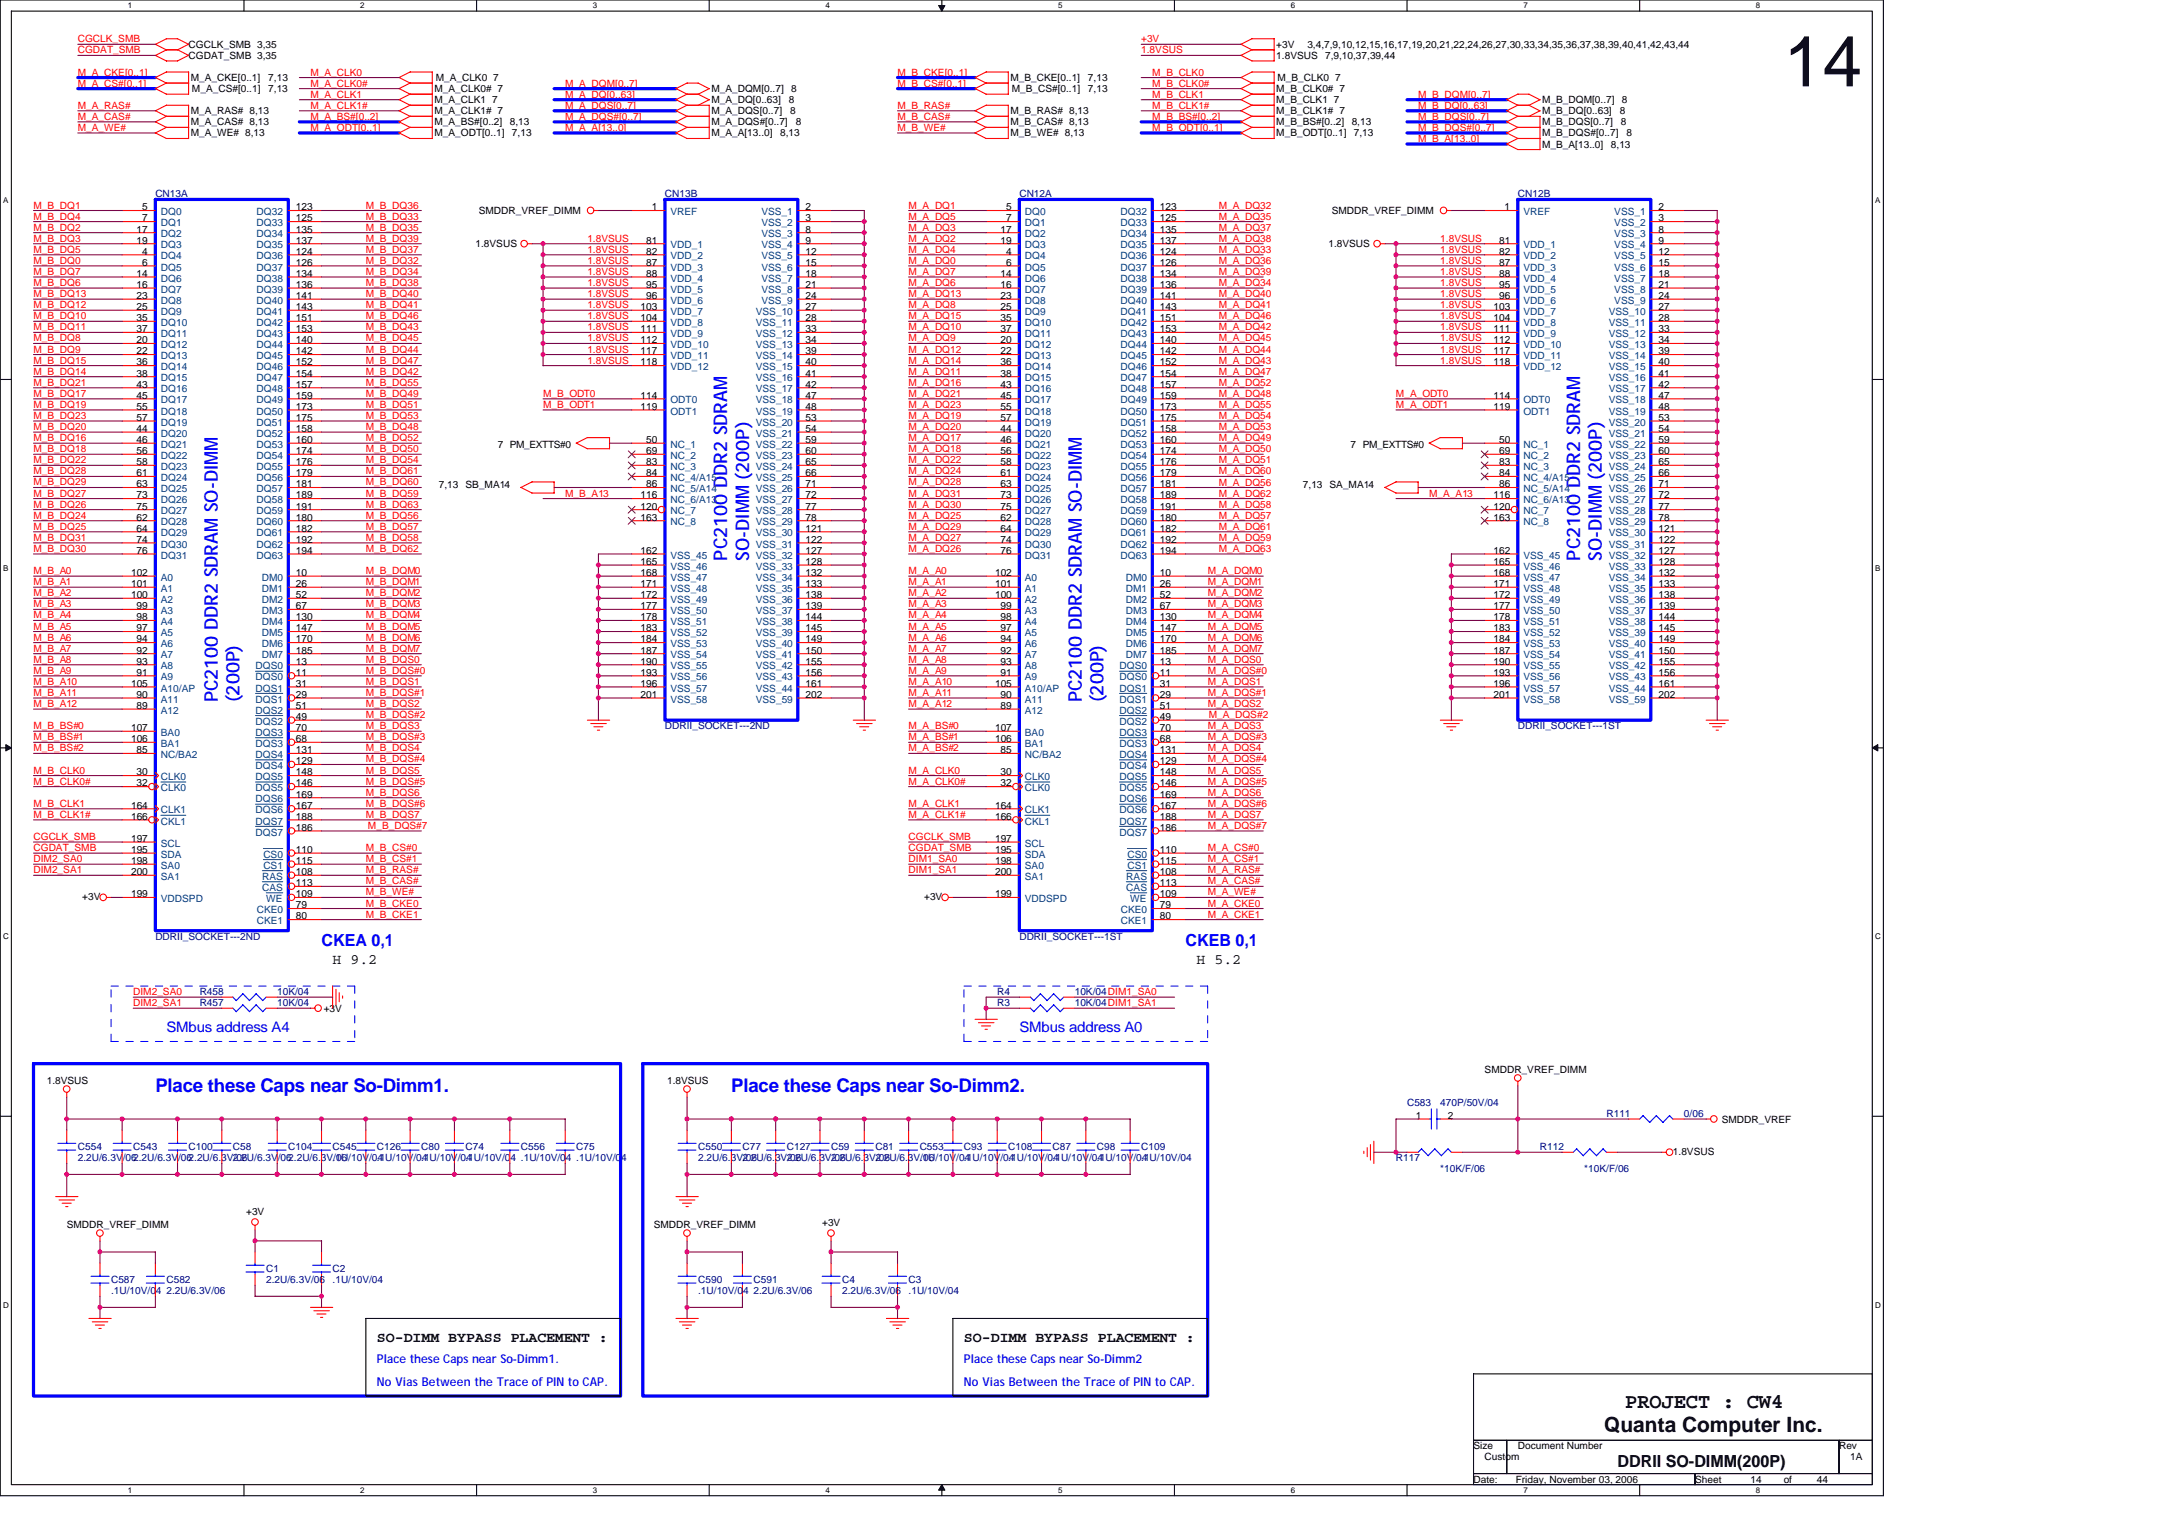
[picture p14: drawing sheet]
<svg xmlns="http://www.w3.org/2000/svg" width="297mm" height="210mm" viewBox="0 0 297 210" stroke-linecap="round" stroke-linejoin="round" font-family="sans-serif">
<defs><g id="words">
<text font-size="9.8" x="245.4" y="11.9">14</text>
<g font-size="2.9">
<text x="220.7" y="197">Quanta Computer Inc.</text>
<text x="223.6" y="193.7">PROJECT : CW4</text>
</g>
<g font-size="2.6" fill="#00f">
<text x="100.1" y="77.1" transform="rotate(-90 100.1 77.1)">PC2100 DDR2 SDRAM</text>
<text x="103.1" y="77.1" transform="rotate(-90 103.1 77.1)">SO-DIMM (200P)</text>
<text x="217.4" y="77.1" transform="rotate(-90 217.4 77.1)">PC2100 DDR2 SDRAM</text>
<text x="220.4" y="77.1" transform="rotate(-90 220.4 77.1)">SO-DIMM (200P)</text>
<text x="29.9" y="96.6" transform="rotate(-90 29.9 96.6)">PC2100 DDR2 SDRAM SO-DIMM</text>
<text x="33" y="96.6" transform="rotate(-90 33 96.6)">(200P)</text>
<text x="148.8" y="96.6" transform="rotate(-90 148.8 96.6)">PC2100 DDR2 SDRAM SO-DIMM</text>
<text x="151.8" y="96.6" transform="rotate(-90 151.8 96.6)">(200P)</text>
<text x="21.4" y="150.2">Place these Caps near So-Dimm1.</text>
<text x="100.6" y="150.2">Place these Caps near So-Dimm2.</text>
</g>
<g font-size="2.3" fill="#00f">
<text x="44.2" y="130.1">CKEA 0,1</text>
<text x="163.1" y="130.1">CKEB 0,1</text>
</g>
<text font-size="2.3" x="222.5" y="201.8">DDRII SO-DIMM(200P)</text>
<g font-size="2">
<text x="45.8" y="132.7">H 9.2</text>
<text x="164.6" y="132.7">H 5.2</text>
<text x="51.9" y="184.6">SO-DIMM BYPASS PLACEMENT :</text>
<text x="132.6" y="184.6">SO-DIMM BYPASS PLACEMENT :</text>
</g>
<g font-size="2" fill="#00f">
<text x="22.9" y="142">SMbus address A4</text>
<text x="140.2" y="142">SMbus address A0</text>
</g>
<g font-size="1.7" fill="#00f">
<text x="51.9" y="190.6">No Vias Between the Trace of PIN to CAP.</text>
<text x="51.9" y="187.5">Place these Caps near So-Dimm1.</text>
<text x="132.6" y="187.5">Place these Caps near So-Dimm2</text>
<text x="132.6" y="190.6">No Vias Between the Trace of PIN to CAP.</text>
</g>
<g font-size="1.4" fill="#f00">
<text x="10.7" y="5.8">CGCLK_SMB</text>
<text x="157" y="5.8">+3V</text>
<text x="10.7" y="10.4">M_A_CKE[0..1]</text>
<text x="10.7" y="11.9">M_A_CS#[0..1]</text>
<text x="10.7" y="7.3">CGDAT_SMB</text>
<text x="42.7" y="11.9">M_A_CLK0#</text>
<text x="42.7" y="10.4">M_A_CLK0</text>
<text x="77.8" y="11.9">M_A_DQM[0..7]</text>
<text x="123.5" y="10.4">M_B_CKE[0..1]</text>
<text x="123.5" y="11.9">M_B_CS#[0..1]</text>
<text x="157" y="7.3">1.8VSUS</text>
<text x="158.5" y="10.4">M_B_CLK0</text>
<text x="158.5" y="11.9">M_B_CLK0#</text>
<text x="10.7" y="15">M_A_RAS#</text>
<text x="10.7" y="16.5">M_A_CAS#</text>
<text x="42.7" y="16.5">M_A_BS#[0..2]</text>
<text x="42.7" y="15">M_A_CLK1#</text>
<text x="42.7" y="13.4">M_A_CLK1</text>
<text x="77.8" y="16.5">M_A_DQS#[0..7]</text>
<text x="77.8" y="15">M_A_DQS[0..7]</text>
<text x="77.8" y="13.4">M_A_DQ[0..63]</text>
<text x="123.5" y="16.5">M_B_CAS#</text>
<text x="123.5" y="15">M_B_RAS#</text>
<text x="158.5" y="13.4">M_B_CLK1</text>
<text x="158.5" y="15">M_B_CLK1#</text>
<text x="158.5" y="16.5">M_B_BS#[0..2]</text>
<text x="195.1" y="15">M_B_DQ[0..63]</text>
<text x="195.1" y="16.5">M_B_DQS[0..7]</text>
<text x="195.1" y="13.4">M_B_DQM[0..7]</text>
<text x="10.7" y="18">M_A_WE#</text>
<text x="42.7" y="18">M_A_ODT[0..1]</text>
<text x="77.8" y="18">M_A_A[13..0]</text>
<text x="123.5" y="18">M_B_WE#</text>
<text x="158.5" y="18">M_B_ODT[0..1]</text>
<text x="195.1" y="18">M_B_DQS#[0..7]</text>
<text x="195.1" y="19.5">M_B_A[13..0]</text>
<text x="4.6" y="28.7">M_B_DQ1</text>
<text x="50.3" y="28.7">M_B_DQ36</text>
<text x="125" y="28.7">M_A_DQ1</text>
<text x="167.7" y="28.7">M_A_DQ32</text>
<text x="4.6" y="34.8">M_B_DQ5</text>
<text x="4.6" y="30.2">M_B_DQ4</text>
<text x="4.6" y="31.7">M_B_DQ2</text>
<text x="4.6" y="33.3">M_B_DQ3</text>
<text x="50.3" y="34.8">M_B_DQ37</text>
<text x="50.3" y="30.2">M_B_DQ33</text>
<text x="50.3" y="33.3">M_B_DQ39</text>
<text x="50.3" y="31.7">M_B_DQ35</text>
<text x="80.8" y="34.8">1.8VSUS</text>
<text x="80.8" y="33.3">1.8VSUS</text>
<text x="125" y="30.2">M_A_DQ5</text>
<text x="125" y="31.7">M_A_DQ3</text>
<text x="125" y="33.3">M_A_DQ2</text>
<text x="125" y="34.8">M_A_DQ4</text>
<text x="167.7" y="33.3">M_A_DQ38</text>
<text x="167.7" y="30.2">M_A_DQ35</text>
<text x="167.7" y="34.8">M_A_DQ33</text>
<text x="167.7" y="31.7">M_A_DQ37</text>
<text x="198.2" y="34.8">1.8VSUS</text>
<text x="198.2" y="33.3">1.8VSUS</text>
<text x="4.6" y="39.3">M_B_DQ6</text>
<text x="4.6" y="40.9">M_B_DQ13</text>
<text x="4.6" y="36.3">M_B_DQ0</text>
<text x="4.6" y="37.8">M_B_DQ7</text>
<text x="50.3" y="40.9">M_B_DQ40</text>
<text x="50.3" y="36.3">M_B_DQ32</text>
<text x="50.3" y="39.3">M_B_DQ38</text>
<text x="50.3" y="37.8">M_B_DQ34</text>
<text x="80.8" y="39.3">1.8VSUS</text>
<text x="80.8" y="40.9">1.8VSUS</text>
<text x="80.8" y="37.8">1.8VSUS</text>
<text x="80.8" y="36.3">1.8VSUS</text>
<text x="125" y="36.3">M_A_DQ0</text>
<text x="125" y="40.9">M_A_DQ13</text>
<text x="125" y="39.3">M_A_DQ6</text>
<text x="125" y="37.8">M_A_DQ7</text>
<text x="167.7" y="40.9">M_A_DQ40</text>
<text x="167.7" y="36.3">M_A_DQ36</text>
<text x="167.7" y="37.8">M_A_DQ39</text>
<text x="167.7" y="39.3">M_A_DQ34</text>
<text x="198.2" y="36.3">1.8VSUS</text>
<text x="198.2" y="39.3">1.8VSUS</text>
<text x="198.2" y="40.9">1.8VSUS</text>
<text x="198.2" y="37.8">1.8VSUS</text>
<text x="4.6" y="42.4">M_B_DQ12</text>
<text x="4.6" y="43.9">M_B_DQ10</text>
<text x="4.6" y="45.4">M_B_DQ11</text>
<text x="4.6" y="47">M_B_DQ8</text>
<text x="50.3" y="47">M_B_DQ45</text>
<text x="50.3" y="43.9">M_B_DQ46</text>
<text x="50.3" y="42.4">M_B_DQ41</text>
<text x="50.3" y="45.4">M_B_DQ43</text>
<text x="80.8" y="45.4">1.8VSUS</text>
<text x="80.8" y="42.4">1.8VSUS</text>
<text x="80.8" y="43.9">1.8VSUS</text>
<text x="80.8" y="47">1.8VSUS</text>
<text x="125" y="43.9">M_A_DQ15</text>
<text x="125" y="45.4">M_A_DQ10</text>
<text x="125" y="42.4">M_A_DQ8</text>
<text x="125" y="47">M_A_DQ9</text>
<text x="167.7" y="42.4">M_A_DQ41</text>
<text x="167.7" y="43.9">M_A_DQ46</text>
<text x="167.7" y="45.4">M_A_DQ42</text>
<text x="167.7" y="47">M_A_DQ45</text>
<text x="198.2" y="42.4">1.8VSUS</text>
<text x="198.2" y="47">1.8VSUS</text>
<text x="198.2" y="43.9">1.8VSUS</text>
<text x="198.2" y="45.4">1.8VSUS</text>
<text x="4.6" y="53.1">M_B_DQ21</text>
<text x="4.6" y="48.5">M_B_DQ9</text>
<text x="4.6" y="50">M_B_DQ15</text>
<text x="4.6" y="51.5">M_B_DQ14</text>
<text x="50.3" y="51.5">M_B_DQ42</text>
<text x="50.3" y="48.5">M_B_DQ44</text>
<text x="50.3" y="50">M_B_DQ47</text>
<text x="50.3" y="53.1">M_B_DQ55</text>
<text x="80.8" y="48.5">1.8VSUS</text>
<text x="80.8" y="50">1.8VSUS</text>
<text x="125" y="50">M_A_DQ14</text>
<text x="125" y="51.5">M_A_DQ11</text>
<text x="125" y="48.5">M_A_DQ12</text>
<text x="125" y="53.1">M_A_DQ16</text>
<text x="167.7" y="50">M_A_DQ43</text>
<text x="167.7" y="48.5">M_A_DQ44</text>
<text x="167.7" y="51.5">M_A_DQ47</text>
<text x="167.7" y="53.1">M_A_DQ52</text>
<text x="198.2" y="50">1.8VSUS</text>
<text x="198.2" y="48.5">1.8VSUS</text>
<text x="4.6" y="54.6">M_B_DQ17</text>
<text x="4.6" y="59.2">M_B_DQ20</text>
<text x="4.6" y="57.6">M_B_DQ23</text>
<text x="4.6" y="56.1">M_B_DQ19</text>
<text x="50.3" y="59.2">M_B_DQ48</text>
<text x="50.3" y="57.6">M_B_DQ53</text>
<text x="50.3" y="56.1">M_B_DQ51</text>
<text x="50.3" y="54.6">M_B_DQ49</text>
<text x="74.7" y="54.6">M_B_ODT0</text>
<text x="74.7" y="56.1">M_B_ODT1</text>
<text x="125" y="54.6">M_A_DQ21</text>
<text x="125" y="56.1">M_A_DQ23</text>
<text x="125" y="59.2">M_A_DQ20</text>
<text x="125" y="57.6">M_A_DQ19</text>
<text x="167.7" y="59.2">M_A_DQ53</text>
<text x="167.7" y="56.1">M_A_DQ55</text>
<text x="167.7" y="54.6">M_A_DQ48</text>
<text x="167.7" y="57.6">M_A_DQ54</text>
<text x="192.1" y="54.6">M_A_ODT0</text>
<text x="192.1" y="56.1">M_A_ODT1</text>
<text x="4.6" y="62.2">M_B_DQ18</text>
<text x="4.6" y="65.3">M_B_DQ28</text>
<text x="4.6" y="60.7">M_B_DQ16</text>
<text x="4.6" y="63.7">M_B_DQ22</text>
<text x="50.3" y="60.7">M_B_DQ52</text>
<text x="50.3" y="63.7">M_B_DQ54</text>
<text x="50.3" y="62.2">M_B_DQ50</text>
<text x="50.3" y="65.3">M_B_DQ61</text>
<text x="125" y="65.3">M_A_DQ24</text>
<text x="125" y="62.2">M_A_DQ18</text>
<text x="125" y="63.7">M_A_DQ22</text>
<text x="125" y="60.7">M_A_DQ17</text>
<text x="167.7" y="65.3">M_A_DQ60</text>
<text x="167.7" y="62.2">M_A_DQ50</text>
<text x="167.7" y="63.7">M_A_DQ51</text>
<text x="167.7" y="60.7">M_A_DQ49</text>
<text x="4.6" y="71.4">M_B_DQ24</text>
<text x="4.6" y="68.3">M_B_DQ27</text>
<text x="4.6" y="69.8">M_B_DQ26</text>
<text x="4.6" y="66.8">M_B_DQ29</text>
<text x="50.3" y="69.8">M_B_DQ63</text>
<text x="50.3" y="66.8">M_B_DQ60</text>
<text x="50.3" y="68.3">M_B_DQ59</text>
<text x="50.3" y="71.4">M_B_DQ56</text>
<text x="77.8" y="68.3">M_B_A13</text>
<text x="125" y="69.8">M_A_DQ30</text>
<text x="125" y="68.3">M_A_DQ31</text>
<text x="125" y="66.8">M_A_DQ28</text>
<text x="125" y="71.4">M_A_DQ25</text>
<text x="167.7" y="71.4">M_A_DQ57</text>
<text x="167.7" y="69.8">M_A_DQ58</text>
<text x="167.7" y="68.3">M_A_DQ62</text>
<text x="167.7" y="66.8">M_A_DQ56</text>
<text x="196.6" y="68.3">M_A_A13</text>
<text x="4.6" y="75.9">M_B_DQ30</text>
<text x="4.6" y="74.4">M_B_DQ31</text>
<text x="4.6" y="72.9">M_B_DQ25</text>
<text x="50.3" y="74.4">M_B_DQ58</text>
<text x="50.3" y="72.9">M_B_DQ57</text>
<text x="50.3" y="75.9">M_B_DQ62</text>
<text x="125" y="74.4">M_A_DQ27</text>
<text x="125" y="72.9">M_A_DQ29</text>
<text x="125" y="75.9">M_A_DQ26</text>
<text x="167.7" y="72.9">M_A_DQ61</text>
<text x="167.7" y="75.9">M_A_DQ63</text>
<text x="167.7" y="74.4">M_A_DQ59</text>
<text x="4.6" y="83.5">M_B_A3</text>
<text x="4.6" y="79">M_B_A0</text>
<text x="4.6" y="80.5">M_B_A1</text>
<text x="4.6" y="82">M_B_A2</text>
<text x="50.3" y="82">M_B_DQM2</text>
<text x="50.3" y="79">M_B_DQM0</text>
<text x="50.3" y="80.5">M_B_DQM1</text>
<text x="50.3" y="83.5">M_B_DQM3</text>
<text x="125" y="83.5">M_A_A3</text>
<text x="125" y="79">M_A_A0</text>
<text x="125" y="80.5">M_A_A1</text>
<text x="125" y="82">M_A_A2</text>
<text x="166.2" y="80.5">M_A_DQM1</text>
<text x="166.2" y="83.5">M_A_DQM3</text>
<text x="166.2" y="79">M_A_DQM0</text>
<text x="166.2" y="82">M_A_DQM2</text>
<text x="4.6" y="86.6">M_B_A5</text>
<text x="4.6" y="85.1">M_B_A4</text>
<text x="4.6" y="89.6">M_B_A7</text>
<text x="4.6" y="88.1">M_B_A6</text>
<text x="50.3" y="89.6">M_B_DQM7</text>
<text x="50.3" y="88.1">M_B_DQM6</text>
<text x="50.3" y="86.6">M_B_DQM5</text>
<text x="50.3" y="85.1">M_B_DQM4</text>
<text x="125" y="88.1">M_A_A6</text>
<text x="125" y="86.6">M_A_A5</text>
<text x="125" y="85.1">M_A_A4</text>
<text x="125" y="89.6">M_A_A7</text>
<text x="166.2" y="86.6">M_A_DQM5</text>
<text x="166.2" y="89.6">M_A_DQM7</text>
<text x="166.2" y="85.1">M_A_DQM4</text>
<text x="166.2" y="88.1">M_A_DQM6</text>
<text x="4.6" y="92.7">M_B_A9</text>
<text x="4.6" y="94.2">M_B_A10</text>
<text x="4.6" y="95.7">M_B_A11</text>
<text x="4.6" y="91.2">M_B_A8</text>
<text x="50.3" y="92.7">M_B_DQS#0</text>
<text x="50.3" y="95.7">M_B_DQS#1</text>
<text x="50.3" y="91.2">M_B_DQS0</text>
<text x="50.3" y="94.2">M_B_DQS1</text>
<text x="125" y="94.2">M_A_A10</text>
<text x="125" y="91.2">M_A_A8</text>
<text x="125" y="95.7">M_A_A11</text>
<text x="125" y="92.7">M_A_A9</text>
<text x="166.2" y="91.2">M_A_DQS0</text>
<text x="166.2" y="95.7">M_A_DQS#1</text>
<text x="166.2" y="94.2">M_A_DQS1</text>
<text x="166.2" y="92.7">M_A_DQS#0</text>
<text x="4.6" y="101.8">M_B_BS#1</text>
<text x="4.6" y="100.3">M_B_BS#0</text>
<text x="4.6" y="97.3">M_B_A12</text>
<text x="50.3" y="100.3">M_B_DQS3</text>
<text x="50.3" y="98.8">M_B_DQS#2</text>
<text x="50.3" y="97.3">M_B_DQS2</text>
<text x="50.3" y="101.8">M_B_DQS#3</text>
<text x="125" y="97.3">M_A_A12</text>
<text x="125" y="101.8">M_A_BS#1</text>
<text x="125" y="100.3">M_A_BS#0</text>
<text x="166.2" y="97.3">M_A_DQS2</text>
<text x="166.2" y="100.3">M_A_DQS3</text>
<text x="166.2" y="101.8">M_A_DQS#3</text>
<text x="166.3" y="98.8">M_A_DQS#2</text>
<text x="4.6" y="107.9">M_B_CLK0#</text>
<text x="4.6" y="106.4">M_B_CLK0</text>
<text x="4.6" y="103.4">M_B_BS#2</text>
<text x="50.3" y="106.4">M_B_DQS5</text>
<text x="50.3" y="103.4">M_B_DQS4</text>
<text x="50.3" y="104.9">M_B_DQS#4</text>
<text x="50.3" y="107.9">M_B_DQS#5</text>
<text x="125" y="106.4">M_A_CLK0</text>
<text x="125" y="103.4">M_A_BS#2</text>
<text x="125" y="107.9">M_A_CLK0#</text>
<text x="166.2" y="103.4">M_A_DQS4</text>
<text x="166.2" y="104.9">M_A_DQS#4</text>
<text x="166.2" y="107.9">M_A_DQS#5</text>
<text x="166.2" y="106.4">M_A_DQS5</text>
<text x="4.6" y="112.5">M_B_CLK1#</text>
<text x="4.6" y="111">M_B_CLK1</text>
<text x="50.3" y="109.5">M_B_DQS6</text>
<text x="50.3" y="111">M_B_DQS#6</text>
<text x="50.3" y="112.5">M_B_DQS7</text>
<text x="125" y="111">M_A_CLK1</text>
<text x="125" y="112.5">M_A_CLK1#</text>
<text x="166.2" y="112.5">M_A_DQS7</text>
<text x="166.2" y="109.5">M_A_DQS6</text>
<text x="166.2" y="111">M_A_DQS#6</text>
<text x="4.6" y="117.1">CGDAT_SMB</text>
<text x="4.6" y="118.6">DIM2_SA0</text>
<text x="4.6" y="115.5">CGCLK_SMB</text>
<text x="50.3" y="117.1">M_B_CS#0</text>
<text x="50.3" y="118.6">M_B_CS#1</text>
<text x="50.6" y="114">M_B_DQS#7</text>
<text x="125" y="115.5">CGCLK_SMB</text>
<text x="125" y="117.1">CGDAT_SMB</text>
<text x="125" y="118.6">DIM1_SA0</text>
<text x="166.2" y="117.1">M_A_CS#0</text>
<text x="166.2" y="114">M_A_DQS#7</text>
<text x="166.2" y="118.6">M_A_CS#1</text>
<text x="4.6" y="120.1">DIM2_SA1</text>
<text x="50.3" y="124.7">M_B_CKE0</text>
<text x="50.3" y="123.2">M_B_WE#</text>
<text x="50.3" y="121.6">M_B_CAS#</text>
<text x="50.3" y="120.1">M_B_RAS#</text>
<text x="125" y="120.1">DIM1_SA1</text>
<text x="166.2" y="120.1">M_A_RAS#</text>
<text x="166.2" y="124.7">M_A_CKE0</text>
<text x="166.2" y="123.2">M_A_WE#</text>
<text x="166.2" y="121.6">M_A_CAS#</text>
<text x="50.3" y="126.2">M_B_CKE1</text>
<text x="166.2" y="126.2">M_A_CKE1</text>
<text x="18.3" y="136.9">DIM2_SA0</text>
<text x="18.3" y="138.4">DIM2_SA1</text>
</g>
<g font-size="1.4">
<text x="25.9" y="8.1">CGDAT_SMB 3,35</text>
<text x="25.9" y="6.6">CGCLK_SMB 3,35</text>
<text x="26.2" y="11.2">M_A_CKE[0..1]</text>
<text x="36.9" y="11.2">7,13</text>
<text x="59.9" y="11.2">M_A_CLK0 7</text>
<text x="139" y="11.2">M_B_CKE[0..1]</text>
<text x="149.7" y="11.2">7,13</text>
<text x="175.6" y="6.6">+3V</text>
<text x="175.6" y="8.1">1.8VSUS</text>
<text x="175.8" y="11.2">M_B_CLK0 7</text>
<text x="179.9" y="6.6">3,4,7,9,10,12,15,16,17,19,20,21,22,24,26,27,30,33,34,35,36,37,38,39,40,41,42,43,44</text>
<text x="182.3" y="8.1">7,9,10,37,39,44</text>
<text x="26.2" y="17.3">M_A_CAS# 8,13</text>
<text x="26.2" y="15.7">M_A_RAS# 8,13</text>
<text x="26.4" y="12.7">M_A_CS#[0..1]</text>
<text x="36.9" y="12.7">7,13</text>
<text x="59.8" y="15.7">M_A_CLK1# 7</text>
<text x="59.8" y="14.2">M_A_CLK1 7</text>
<text x="59.8" y="12.7">M_A_CLK0# 7</text>
<text x="59.8" y="17.3">M_A_BS#[0..2]</text>
<text x="70.1" y="17.3">8,13</text>
<text x="97.9" y="17.3">M_A_DQS#[0..7]</text>
<text x="97.9" y="12.7">M_A_DQM[0..7]</text>
<text x="97.9" y="14.2">M_A_DQ[0..63]</text>
<text x="97.9" y="15.7">M_A_DQS[0..7]</text>
<text x="108.5" y="14.2">8</text>
<text x="108.7" y="15.7">8</text>
<text x="108.9" y="12.7">8</text>
<text x="109.5" y="17.3">8</text>
<text x="139" y="15.7">M_B_RAS# 8,13</text>
<text x="139" y="17.3">M_B_CAS# 8,13</text>
<text x="139.2" y="12.7">M_B_CS#[0..1]</text>
<text x="149.7" y="12.7">7,13</text>
<text x="175.6" y="15.7">M_B_CLK1# 7</text>
<text x="175.6" y="17.3">M_B_BS#[0..2]</text>
<text x="175.6" y="12.7">M_B_CLK0# 7</text>
<text x="175.6" y="14.2">M_B_CLK1 7</text>
<text x="186" y="17.3">8,13</text>
<text x="212.2" y="17.3">M_B_DQS[0..7]</text>
<text x="212.2" y="15.7">M_B_DQ[0..63]</text>
<text x="212.2" y="14.2">M_B_DQM[0..7]</text>
<text x="222.8" y="15.7">8</text>
<text x="223" y="17.3">8</text>
<text x="223.2" y="14.2">8</text>
<text x="26.2" y="18.8">M_A_WE# 8,13</text>
<text x="59.8" y="18.8">M_A_ODT[0..1]</text>
<text x="70.4" y="18.8">7,13</text>
<text x="97.9" y="18.8">M_A_A[13..0]</text>
<text x="107.3" y="18.8">8,13</text>
<text x="139" y="18.8">M_B_WE# 8,13</text>
<text x="175.6" y="18.8">M_B_ODT[0..1]</text>
<text x="186.3" y="18.8">7,13</text>
<text x="212.2" y="18.8">M_B_DQS#[0..7]</text>
<text x="212.2" y="20.3">M_B_A[13..0]</text>
<text x="221.6" y="20.3">8,13</text>
<text x="223.8" y="18.8">8</text>
<text x="19.6" y="28.9">5</text>
<text x="40.7" y="28.9">123</text>
<text x="65.9" y="29.4">SMDDR_VREF_DIMM</text>
<text x="89.7" y="28.9">1</text>
<text x="110.8" y="28.9">2</text>
<text x="138.4" y="28.9">5</text>
<text x="159.6" y="28.9">123</text>
<text x="183.2" y="29.4">SMDDR_VREF_DIMM</text>
<text x="207" y="28.9">1</text>
<text x="228.2" y="28.9">2</text>
<text x="18.8" y="32">17</text>
<text x="18.8" y="33.5">19</text>
<text x="19.6" y="30.5">7</text>
<text x="19.6" y="35">4</text>
<text x="40.7" y="32">135</text>
<text x="40.7" y="35">124</text>
<text x="40.7" y="30.5">125</text>
<text x="40.7" y="33.5">137</text>
<text x="65.4" y="34">1.8VSUS</text>
<text x="88.9" y="33.5">81</text>
<text x="88.9" y="35">82</text>
<text x="110.8" y="30.5">3</text>
<text x="110.8" y="32">8</text>
<text x="110.8" y="33.5">9</text>
<text x="110.8" y="35">12</text>
<text x="137.7" y="32">17</text>
<text x="137.7" y="33.5">19</text>
<text x="138.4" y="30.5">7</text>
<text x="138.4" y="35">4</text>
<text x="159.6" y="32">135</text>
<text x="159.6" y="35">124</text>
<text x="159.6" y="30.5">125</text>
<text x="159.6" y="33.5">137</text>
<text x="182.8" y="34">1.8VSUS</text>
<text x="206.2" y="33.5">81</text>
<text x="206.2" y="35">82</text>
<text x="228.2" y="30.5">3</text>
<text x="228.2" y="32">8</text>
<text x="228.2" y="33.5">9</text>
<text x="228.2" y="35">12</text>
<text x="18.8" y="38.1">14</text>
<text x="18.8" y="41.1">23</text>
<text x="18.8" y="39.6">16</text>
<text x="19.6" y="36.6">6</text>
<text x="40.7" y="39.6">136</text>
<text x="40.7" y="41.1">141</text>
<text x="40.7" y="38.1">134</text>
<text x="40.7" y="36.6">126</text>
<text x="88.9" y="36.6">87</text>
<text x="88.9" y="38.1">88</text>
<text x="88.9" y="39.6">95</text>
<text x="88.9" y="41.1">96</text>
<text x="110.8" y="36.6">15</text>
<text x="110.8" y="38.1">18</text>
<text x="110.8" y="39.6">21</text>
<text x="110.8" y="41.1">24</text>
<text x="137.7" y="38.1">14</text>
<text x="137.7" y="41.1">23</text>
<text x="137.7" y="39.6">16</text>
<text x="138.4" y="36.6">6</text>
<text x="159.6" y="39.6">136</text>
<text x="159.6" y="41.1">141</text>
<text x="159.6" y="38.1">134</text>
<text x="159.6" y="36.6">126</text>
<text x="206.2" y="36.6">87</text>
<text x="206.2" y="38.1">88</text>
<text x="206.2" y="39.6">95</text>
<text x="206.2" y="41.1">96</text>
<text x="228.2" y="36.6">15</text>
<text x="228.2" y="38.1">18</text>
<text x="228.2" y="39.6">21</text>
<text x="228.2" y="41.1">24</text>
<text x="18.8" y="47.2">20</text>
<text x="18.8" y="42.7">25</text>
<text x="18.8" y="44.2">35</text>
<text x="18.8" y="45.7">37</text>
<text x="40.7" y="47.2">140</text>
<text x="40.7" y="44.2">151</text>
<text x="40.7" y="45.7">153</text>
<text x="40.7" y="42.7">143</text>
<text x="88.1" y="42.7">103</text>
<text x="88.1" y="44.2">104</text>
<text x="88.1" y="45.7">111</text>
<text x="88.1" y="47.2">112</text>
<text x="110.8" y="42.7">27</text>
<text x="110.8" y="44.2">28</text>
<text x="110.8" y="45.7">33</text>
<text x="110.8" y="47.2">34</text>
<text x="137.7" y="47.2">20</text>
<text x="137.7" y="42.7">25</text>
<text x="137.7" y="44.2">35</text>
<text x="137.7" y="45.7">37</text>
<text x="159.6" y="47.2">140</text>
<text x="159.6" y="44.2">151</text>
<text x="159.6" y="45.7">153</text>
<text x="159.6" y="42.7">143</text>
<text x="205.5" y="42.7">103</text>
<text x="205.5" y="44.2">104</text>
<text x="205.5" y="45.7">111</text>
<text x="205.5" y="47.2">112</text>
<text x="228.2" y="42.7">27</text>
<text x="228.2" y="44.2">28</text>
<text x="228.2" y="45.7">33</text>
<text x="228.2" y="47.2">34</text>
<text x="18.8" y="53.3">43</text>
<text x="18.8" y="48.7">22</text>
<text x="18.8" y="50.3">36</text>
<text x="18.8" y="51.8">38</text>
<text x="40.7" y="48.7">142</text>
<text x="40.7" y="50.3">152</text>
<text x="40.7" y="51.8">154</text>
<text x="40.7" y="53.3">157</text>
<text x="88.1" y="48.7">117</text>
<text x="88.1" y="50.3">118</text>
<text x="110.8" y="48.7">39</text>
<text x="110.8" y="50.3">40</text>
<text x="110.8" y="51.8">41</text>
<text x="110.8" y="53.3">42</text>
<text x="137.7" y="53.3">43</text>
<text x="137.7" y="48.7">22</text>
<text x="137.7" y="50.3">36</text>
<text x="137.7" y="51.8">38</text>
<text x="159.6" y="48.7">142</text>
<text x="159.6" y="50.3">152</text>
<text x="159.6" y="51.8">154</text>
<text x="159.6" y="53.3">157</text>
<text x="205.5" y="48.7">117</text>
<text x="205.5" y="50.3">118</text>
<text x="228.2" y="48.7">39</text>
<text x="228.2" y="50.3">40</text>
<text x="228.2" y="51.8">41</text>
<text x="228.2" y="53.3">42</text>
<text x="18.8" y="59.4">44</text>
<text x="18.8" y="56.4">55</text>
<text x="18.8" y="54.8">45</text>
<text x="18.8" y="57.9">57</text>
<text x="40.7" y="57.9">175</text>
<text x="40.7" y="59.4">158</text>
<text x="40.7" y="54.8">159</text>
<text x="40.7" y="56.4">173</text>
<text x="88.1" y="54.8">114</text>
<text x="88.1" y="56.4">119</text>
<text x="110.8" y="54.8">47</text>
<text x="110.8" y="56.4">48</text>
<text x="110.8" y="57.9">53</text>
<text x="110.8" y="59.4">54</text>
<text x="137.7" y="59.4">44</text>
<text x="137.7" y="56.4">55</text>
<text x="137.7" y="54.8">45</text>
<text x="137.7" y="57.9">57</text>
<text x="159.6" y="57.9">175</text>
<text x="159.6" y="59.4">158</text>
<text x="159.6" y="54.8">159</text>
<text x="159.6" y="56.4">173</text>
<text x="205.5" y="54.8">114</text>
<text x="205.5" y="56.4">119</text>
<text x="228.2" y="54.8">47</text>
<text x="228.2" y="56.4">48</text>
<text x="228.2" y="57.9">53</text>
<text x="228.2" y="59.4">54</text>
<text x="18.8" y="62.5">56</text>
<text x="18.8" y="65.5">61</text>
<text x="18.8" y="60.9">46</text>
<text x="18.8" y="64">58</text>
<text x="40.7" y="64">176</text>
<text x="40.7" y="60.9">160</text>
<text x="40.7" y="65.5">179</text>
<text x="40.7" y="62.5">174</text>
<text x="68.5" y="61.6">7 PM_EXTTS#0</text>
<text x="88.9" y="60.9">50</text>
<text x="88.9" y="62.5">69</text>
<text x="88.9" y="64">83</text>
<text x="88.9" y="65.5">84</text>
<text x="110.8" y="60.9">59</text>
<text x="110.8" y="62.5">60</text>
<text x="110.8" y="64">65</text>
<text x="110.8" y="65.5">66</text>
<text x="137.7" y="62.5">56</text>
<text x="137.7" y="65.5">61</text>
<text x="137.7" y="60.9">46</text>
<text x="137.7" y="64">58</text>
<text x="159.6" y="64">176</text>
<text x="159.6" y="60.9">160</text>
<text x="159.6" y="65.5">179</text>
<text x="159.6" y="62.5">174</text>
<text x="185.8" y="61.6">7 PM_EXTTS#0</text>
<text x="206.2" y="60.9">50</text>
<text x="206.2" y="62.5">69</text>
<text x="206.2" y="64">83</text>
<text x="206.2" y="65.5">84</text>
<text x="228.2" y="60.9">59</text>
<text x="228.2" y="62.5">60</text>
<text x="228.2" y="64">65</text>
<text x="228.2" y="65.5">66</text>
<text x="18.8" y="71.6">62</text>
<text x="18.8" y="68.6">73</text>
<text x="18.8" y="67">63</text>
<text x="18.8" y="70.1">75</text>
<text x="40.7" y="67">181</text>
<text x="40.7" y="68.6">189</text>
<text x="40.7" y="70.1">191</text>
<text x="40.7" y="71.6">180</text>
<text x="60.4" y="67.1">7,13 SB_MA14</text>
<text x="88.1" y="68.6">116</text>
<text x="88.1" y="70.1">120</text>
<text x="88.1" y="71.6">163</text>
<text x="88.9" y="67">86</text>
<text x="110.8" y="67">71</text>
<text x="110.8" y="68.6">72</text>
<text x="110.8" y="70.1">77</text>
<text x="110.8" y="71.6">78</text>
<text x="137.7" y="71.6">62</text>
<text x="137.7" y="68.6">73</text>
<text x="137.7" y="67">63</text>
<text x="137.7" y="70.1">75</text>
<text x="159.6" y="67">181</text>
<text x="159.6" y="68.6">189</text>
<text x="159.6" y="70.1">191</text>
<text x="159.6" y="71.6">180</text>
<text x="179.3" y="67.1">7,13 SA_MA14</text>
<text x="205.5" y="68.6">116</text>
<text x="205.5" y="70.1">120</text>
<text x="205.5" y="71.6">163</text>
<text x="206.2" y="67">86</text>
<text x="228.2" y="67">71</text>
<text x="228.2" y="68.6">72</text>
<text x="228.2" y="70.1">77</text>
<text x="228.2" y="71.6">78</text>
<text x="18.8" y="74.7">74</text>
<text x="18.8" y="73.1">64</text>
<text x="18.8" y="76.2">76</text>
<text x="40.7" y="73.1">182</text>
<text x="40.7" y="76.2">194</text>
<text x="40.7" y="74.7">192</text>
<text x="88.1" y="76.2">162</text>
<text x="88.1" y="77.7">165</text>
<text x="110.8" y="73.1">121</text>
<text x="110.8" y="74.7">122</text>
<text x="110.8" y="76.2">127</text>
<text x="110.8" y="77.7">128</text>
<text x="137.7" y="74.7">74</text>
<text x="137.7" y="73.1">64</text>
<text x="137.7" y="76.2">76</text>
<text x="159.6" y="73.1">182</text>
<text x="159.6" y="76.2">194</text>
<text x="159.6" y="74.7">192</text>
<text x="205.5" y="76.2">162</text>
<text x="205.5" y="77.7">165</text>
<text x="228.2" y="73.1">121</text>
<text x="228.2" y="74.7">122</text>
<text x="228.2" y="76.2">127</text>
<text x="228.2" y="77.7">128</text>
<text x="18" y="79.2">102</text>
<text x="18" y="80.8">101</text>
<text x="18" y="82.3">100</text>
<text x="18.8" y="83.8">99</text>
<text x="40.7" y="83.8">67</text>
<text x="40.7" y="80.8">26</text>
<text x="40.7" y="79.2">10</text>
<text x="40.7" y="82.3">52</text>
<text x="88.1" y="79.2">168</text>
<text x="88.1" y="80.8">171</text>
<text x="88.1" y="82.3">172</text>
<text x="88.1" y="83.8">177</text>
<text x="110.8" y="79.2">132</text>
<text x="110.8" y="80.8">133</text>
<text x="110.8" y="82.3">138</text>
<text x="110.8" y="83.8">139</text>
<text x="136.9" y="79.2">102</text>
<text x="136.9" y="80.8">101</text>
<text x="136.9" y="82.3">100</text>
<text x="137.7" y="83.8">99</text>
<text x="159.6" y="83.8">67</text>
<text x="159.6" y="80.8">26</text>
<text x="159.6" y="79.2">10</text>
<text x="159.6" y="82.3">52</text>
<text x="205.5" y="79.2">168</text>
<text x="205.5" y="80.8">171</text>
<text x="205.5" y="82.3">172</text>
<text x="205.5" y="83.8">177</text>
<text x="228.2" y="79.2">132</text>
<text x="228.2" y="80.8">133</text>
<text x="228.2" y="82.3">138</text>
<text x="228.2" y="83.8">139</text>
<text x="18.8" y="86.8">97</text>
<text x="18.8" y="85.3">98</text>
<text x="18.8" y="89.9">92</text>
<text x="18.8" y="88.4">94</text>
<text x="40.7" y="85.3">130</text>
<text x="40.7" y="88.4">170</text>
<text x="40.7" y="86.8">147</text>
<text x="40.7" y="89.9">185</text>
<text x="88.1" y="85.3">178</text>
<text x="88.1" y="86.8">183</text>
<text x="88.1" y="88.4">184</text>
<text x="88.1" y="89.9">187</text>
<text x="110.8" y="85.3">144</text>
<text x="110.8" y="86.8">145</text>
<text x="110.8" y="88.4">149</text>
<text x="110.8" y="89.9">150</text>
<text x="137.7" y="86.8">97</text>
<text x="137.7" y="85.3">98</text>
<text x="137.7" y="89.9">92</text>
<text x="137.7" y="88.4">94</text>
<text x="159.6" y="85.3">130</text>
<text x="159.6" y="88.4">170</text>
<text x="159.6" y="86.8">147</text>
<text x="159.6" y="89.9">185</text>
<text x="205.5" y="85.3">178</text>
<text x="205.5" y="86.8">183</text>
<text x="205.5" y="88.4">184</text>
<text x="205.5" y="89.9">187</text>
<text x="228.2" y="85.3">144</text>
<text x="228.2" y="86.8">145</text>
<text x="228.2" y="88.4">149</text>
<text x="228.2" y="89.9">150</text>
<text x="18" y="94.5">105</text>
<text x="18.8" y="91.4">93</text>
<text x="18.8" y="92.9">91</text>
<text x="18.8" y="96">90</text>
<text x="40.7" y="92.9">11</text>
<text x="40.7" y="96">29</text>
<text x="40.7" y="94.5">31</text>
<text x="40.7" y="91.4">13</text>
<text x="88.1" y="91.4">190</text>
<text x="88.1" y="92.9">193</text>
<text x="88.1" y="94.5">196</text>
<text x="88.1" y="96">201</text>
<text x="110.8" y="91.4">155</text>
<text x="110.8" y="92.9">156</text>
<text x="110.8" y="94.5">161</text>
<text x="110.8" y="96">202</text>
<text x="136.9" y="94.5">105</text>
<text x="137.7" y="91.4">93</text>
<text x="137.7" y="92.9">91</text>
<text x="137.7" y="96">90</text>
<text x="159.6" y="92.9">11</text>
<text x="159.6" y="96">29</text>
<text x="159.6" y="94.5">31</text>
<text x="159.6" y="91.4">13</text>
<text x="205.5" y="91.4">190</text>
<text x="205.5" y="92.9">193</text>
<text x="205.5" y="94.5">196</text>
<text x="205.5" y="96">201</text>
<text x="228.2" y="91.4">155</text>
<text x="228.2" y="92.9">156</text>
<text x="228.2" y="94.5">161</text>
<text x="228.2" y="96">202</text>
<text x="18" y="100.6">107</text>
<text x="18.8" y="97.5">89</text>
<text x="40.7" y="99">49</text>
<text x="40.7" y="100.6">70</text>
<text x="40.7" y="97.5">51</text>
<text x="136.9" y="100.6">107</text>
<text x="137.7" y="97.5">89</text>
<text x="159.6" y="99">49</text>
<text x="159.6" y="100.6">70</text>
<text x="159.6" y="97.5">51</text>
<text x="18" y="102.1">106</text>
<text x="18.8" y="106.7">30</text>
<text x="18.8" y="103.6">85</text>
<text x="40.7" y="102.1">68</text>
<text x="40.7" y="105.1">129</text>
<text x="40.7" y="106.7">148</text>
<text x="40.7" y="103.6">131</text>
<text x="136.9" y="102.1">106</text>
<text x="137.7" y="106.7">30</text>
<text x="137.7" y="103.6">85</text>
<text x="159.6" y="102.1">68</text>
<text x="159.6" y="105.1">129</text>
<text x="159.6" y="106.7">148</text>
<text x="159.6" y="103.6">131</text>
<text x="18" y="111.2">164</text>
<text x="18" y="112.8">166</text>
<text x="18.8" y="108.2">32</text>
<text x="40.7" y="108.2">146</text>
<text x="40.7" y="112.8">188</text>
<text x="40.7" y="109.7">169</text>
<text x="40.7" y="111.2">167</text>
<text x="136.9" y="111.2">164</text>
<text x="136.9" y="112.8">166</text>
<text x="137.7" y="108.2">32</text>
<text x="159.6" y="108.2">146</text>
<text x="159.6" y="112.8">188</text>
<text x="159.6" y="109.7">169</text>
<text x="159.6" y="111.2">167</text>
<text x="18" y="117.3">195</text>
<text x="18" y="115.8">197</text>
<text x="18" y="118.9">198</text>
<text x="40.7" y="117.3">110</text>
<text x="40.7" y="118.9">115</text>
<text x="40.7" y="114.3">186</text>
<text x="136.9" y="117.3">195</text>
<text x="136.9" y="115.8">197</text>
<text x="136.9" y="118.9">198</text>
<text x="159.6" y="117.3">110</text>
<text x="159.6" y="118.9">115</text>
<text x="159.6" y="114.3">186</text>
<text x="11.3" y="123.8">+3V</text>
<text x="18" y="120.4">200</text>
<text x="18" y="123.4">199</text>
<text x="40.7" y="123.4">109</text>
<text x="40.7" y="120.4">108</text>
<text x="40.7" y="121.9">113</text>
<text x="40.7" y="124.9">79</text>
<text x="127.1" y="123.8">+3V</text>
<text x="136.9" y="120.4">200</text>
<text x="136.9" y="123.4">199</text>
<text x="159.6" y="123.4">109</text>
<text x="159.6" y="120.4">108</text>
<text x="159.6" y="121.9">113</text>
<text x="159.6" y="124.9">79</text>
<text x="40.7" y="126.5">80</text>
<text x="159.6" y="126.5">80</text>
<text x="44.5" y="139.2">+3V</text>
<text x="6.4" y="149.1">1.8VSUS</text>
<text x="91.8" y="149.1">1.8VSUS</text>
<text x="204.3" y="147.6">SMDDR_VREF_DIMM</text>
<text x="194.8" y="153.9">1</text>
<text x="199.2" y="153.9">2</text>
<text x="236.9" y="154.4">SMDDR_VREF</text>
<text x="230.2" y="158.8">1.8VSUS</text>
<text x="33.9" y="167.1">+3V</text>
<text x="9.2" y="168.9">SMDDR_VREF_DIMM</text>
<text x="90" y="168.9">SMDDR_VREF_DIMM</text>
<text x="113.1" y="168.6">+3V</text>
<text x="202.7" y="199.4">Size</text>
<text x="202.7" y="203.9">Date:</text>
<text x="204.3" y="200.9">Custom</text>
<text x="208.5" y="203.9">Friday, November 03, 2006</text>
<text x="208.8" y="199.4">Document Number</text>
<text x="233.2" y="203.9">Sheet</text>
<text x="240.8" y="203.9">14</text>
<text x="245.4" y="203.9">of</text>
<text x="250" y="203.9">44</text>
<text x="253" y="199.4">Rev</text>
<text x="254.5" y="200.9">1A</text>
</g>
<g font-size="1.4" fill="#000080">
<text x="21.4" y="27.2">CN13A</text>
<text x="91.5" y="27.2">CN13B</text>
<text x="140.2" y="27.2">CN12A</text>
<text x="208.8" y="27.2">CN12B</text>
<text x="91.5" y="100.3">DDRII_SOCKET---2ND</text>
<text x="208.8" y="100.3">DDRII_SOCKET---1ST</text>
<text x="21.4" y="129.3">DDRII_SOCKET---2ND</text>
<text x="140.2" y="129.3">DDRII_SOCKET---1ST</text>
<text x="27.5" y="136.9">R458</text>
<text x="38.1" y="136.9">10K/04</text>
<text x="137.2" y="136.9">R4</text>
<text x="147.9" y="136.9">10K/04DIM1_SA0</text>
<text x="27.5" y="138.4">R457</text>
<text x="38.1" y="138.4">10K/04</text>
<text x="137.2" y="138.4">R3</text>
<text x="147.9" y="138.4">10K/04DIM1_SA1</text>
<text x="193.6" y="152.1">C583</text>
<text x="198.2" y="152.1">470P/50V/04</text>
<text x="221" y="153.6">R111</text>
<text x="231.7" y="153.6">0/06</text>
<text x="10.7" y="158.2">C554</text>
<text x="10.7" y="159.7">2.2U/6.3V/062.2U/6.3V/062.2U/6.3V/06</text>
<text x="18.3" y="158.2">C543</text>
<text x="25.9" y="158.2">C100</text>
<text x="32" y="158.2">C58</text>
<text x="32" y="159.7">2.2U/6.3V/062.2U/6.3V/06</text>
<text x="39.7" y="158.2">C104</text>
<text x="45.8" y="158.2">C545</text>
<text x="45.8" y="159.7">.1U/10V/04</text>
<text x="51.9" y="158.2">C126</text>
<text x="51.9" y="159.7">.1U/10V/04</text>
<text x="58" y="158.2">C80</text>
<text x="58" y="159.7">.1U/10V/04</text>
<text x="64" y="158.2">C74</text>
<text x="64" y="159.7">.1U/10V/04 .1U/10V/04 .1U/10V/04</text>
<text x="71.7" y="158.2">C556</text>
<text x="79.3" y="158.2">C75</text>
<text x="96.1" y="158.2">C550</text>
<text x="96.1" y="159.7">2.2U/6.3V/06</text>
<text x="102.1" y="158.2">C77</text>
<text x="102.1" y="159.7">2.2U/6.3V/06</text>
<text x="108.2" y="158.2">C127</text>
<text x="108.2" y="159.7">2.2U/6.3V/06</text>
<text x="114.3" y="158.2">C59</text>
<text x="114.3" y="159.7">2.2U/6.3V/06</text>
<text x="120.4" y="158.2">C81</text>
<text x="120.4" y="159.7">2.2U/6.3V/06</text>
<text x="126.5" y="158.2">C553</text>
<text x="126.5" y="159.7">.1U/10V/04</text>
<text x="132.6" y="158.2">C93</text>
<text x="132.6" y="159.7">.1U/10V/04</text>
<text x="138.7" y="158.2">C108</text>
<text x="138.7" y="159.7">.1U/10V/04</text>
<text x="144.8" y="158.2">C87</text>
<text x="144.8" y="159.7">.1U/10V/04</text>
<text x="150.9" y="158.2">C98</text>
<text x="150.9" y="159.7">.1U/10V/04</text>
<text x="157" y="158.2">C109</text>
<text x="157" y="159.7">.1U/10V/04</text>
<text x="192.1" y="159.7">R117</text>
<text x="198.2" y="161.3">*10K/F/06</text>
<text x="211.9" y="158.2">R112</text>
<text x="218" y="161.3">*10K/F/06</text>
<text x="15.3" y="176.5">C587</text>
<text x="15.3" y="178">.1U/10V/04</text>
<text x="22.9" y="176.5">C582</text>
<text x="22.9" y="178">2.2U/6.3V/06</text>
<text x="36.6" y="175">C1</text>
<text x="36.6" y="176.5">2.2U/6.3V/06</text>
<text x="45.8" y="175">C2</text>
<text x="45.8" y="176.5">.1U/10V/04</text>
<text x="96.1" y="176.5">C590</text>
<text x="96.1" y="178">.1U/10V/04</text>
<text x="103.7" y="176.5">C591</text>
<text x="103.7" y="178">2.2U/6.3V/06</text>
<text x="115.9" y="176.5">C4</text>
<text x="115.9" y="178">2.2U/6.3V/06</text>
<text x="125" y="176.5">C3</text>
<text x="125" y="178">.1U/10V/04</text>
</g>
<g font-size="1.4" fill="#004080">
<text x="22.1" y="29.6">DQ0</text>
<text x="35.3" y="29.6">DQ32</text>
<text x="92.2" y="29.6">VREF</text>
<text x="104.8" y="29.6">VSS_1</text>
<text x="141" y="29.6">DQ0</text>
<text x="154.2" y="29.6">DQ32</text>
<text x="209.6" y="29.6">VREF</text>
<text x="222.1" y="29.6">VSS_1</text>
<text x="22.1" y="31.1">DQ1</text>
<text x="22.1" y="32.6">DQ2</text>
<text x="22.1" y="34.2">DQ3</text>
<text x="22.1" y="35.7">DQ4</text>
<text x="35.3" y="32.6">DQ34</text>
<text x="35.3" y="35.7">DQ36</text>
<text x="35.3" y="31.1">DQ33</text>
<text x="35.3" y="34.2">DQ35</text>
<text x="92.2" y="34.2">VDD_1</text>
<text x="92.2" y="35.7">VDD_2</text>
<text x="104.8" y="31.1">VSS_2</text>
<text x="104.8" y="32.6">VSS_3</text>
<text x="104.8" y="34.2">VSS_4</text>
<text x="104.8" y="35.7">VSS_5</text>
<text x="141" y="31.1">DQ1</text>
<text x="141" y="35.7">DQ4</text>
<text x="141" y="32.6">DQ2</text>
<text x="141" y="34.2">DQ3</text>
<text x="154.2" y="32.6">DQ34</text>
<text x="154.2" y="35.7">DQ36</text>
<text x="154.2" y="31.1">DQ33</text>
<text x="154.2" y="34.2">DQ35</text>
<text x="209.6" y="34.2">VDD_1</text>
<text x="209.6" y="35.7">VDD_2</text>
<text x="222.1" y="31.1">VSS_2</text>
<text x="222.1" y="32.6">VSS_3</text>
<text x="222.1" y="34.2">VSS_4</text>
<text x="222.1" y="35.7">VSS_5</text>
<text x="22.1" y="37.2">DQ5</text>
<text x="22.1" y="38.7">DQ6</text>
<text x="22.1" y="41.8">DQ8</text>
<text x="22.1" y="40.3">DQ7</text>
<text x="35.3" y="38.7">DQ38</text>
<text x="35.3" y="40.3">DQ39</text>
<text x="35.3" y="41.8">DQ40</text>
<text x="35.3" y="37.2">DQ37</text>
<text x="92.2" y="37.2">VDD_3</text>
<text x="92.2" y="38.7">VDD_4</text>
<text x="92.2" y="40.3">VDD_5</text>
<text x="92.2" y="41.8">VDD_6</text>
<text x="104.8" y="37.2">VSS_6</text>
<text x="104.8" y="38.7">VSS_7</text>
<text x="104.8" y="40.3">VSS_8</text>
<text x="104.8" y="41.8">VSS_9</text>
<text x="141" y="40.3">DQ7</text>
<text x="141" y="37.2">DQ5</text>
<text x="141" y="38.7">DQ6</text>
<text x="141" y="41.8">DQ8</text>
<text x="154.2" y="40.3">DQ39</text>
<text x="154.2" y="41.8">DQ40</text>
<text x="154.2" y="37.2">DQ37</text>
<text x="154.2" y="38.7">DQ38</text>
<text x="209.6" y="37.2">VDD_3</text>
<text x="209.6" y="38.7">VDD_4</text>
<text x="209.6" y="40.3">VDD_5</text>
<text x="209.6" y="41.8">VDD_6</text>
<text x="222.1" y="37.2">VSS_6</text>
<text x="222.1" y="38.7">VSS_7</text>
<text x="222.1" y="40.3">VSS_8</text>
<text x="222.1" y="41.8">VSS_9</text>
<text x="22.1" y="43.3">DQ9</text>
<text x="22.1" y="44.8">DQ10</text>
<text x="22.1" y="46.4">DQ11</text>
<text x="22.1" y="47.9">DQ12</text>
<text x="35.3" y="47.9">DQ44</text>
<text x="35.3" y="44.8">DQ42</text>
<text x="35.3" y="46.4">DQ43</text>
<text x="35.3" y="43.3">DQ41</text>
<text x="92.2" y="43.3">VDD_7</text>
<text x="92.2" y="44.8">VDD_8</text>
<text x="92.2" y="46.4">VDD_9</text>
<text x="92.2" y="47.9">VDD_10</text>
<text x="104" y="43.3">VSS_10</text>
<text x="104" y="44.8">VSS_11</text>
<text x="104" y="46.4">VSS_12</text>
<text x="104" y="47.9">VSS_13</text>
<text x="141" y="47.9">DQ12</text>
<text x="141" y="43.3">DQ9</text>
<text x="141" y="44.8">DQ10</text>
<text x="141" y="46.4">DQ11</text>
<text x="154.2" y="43.3">DQ41</text>
<text x="154.2" y="47.9">DQ44</text>
<text x="154.2" y="44.8">DQ42</text>
<text x="154.2" y="46.4">DQ43</text>
<text x="209.6" y="43.3">VDD_7</text>
<text x="209.6" y="44.8">VDD_8</text>
<text x="209.6" y="46.4">VDD_9</text>
<text x="209.6" y="47.9">VDD_10</text>
<text x="221.3" y="43.3">VSS_10</text>
<text x="221.3" y="44.8">VSS_11</text>
<text x="221.3" y="46.4">VSS_12</text>
<text x="221.3" y="47.9">VSS_13</text>
<text x="22.1" y="54">DQ16</text>
<text x="22.1" y="49.4">DQ13</text>
<text x="22.1" y="50.9">DQ14</text>
<text x="22.1" y="52.5">DQ15</text>
<text x="35.3" y="49.4">DQ45</text>
<text x="35.3" y="50.9">DQ46</text>
<text x="35.3" y="52.5">DQ47</text>
<text x="35.3" y="54">DQ48</text>
<text x="92.2" y="49.4">VDD_11</text>
<text x="92.2" y="50.9">VDD_12</text>
<text x="104" y="49.4">VSS_14</text>
<text x="104" y="50.9">VSS_15</text>
<text x="104" y="52.5">VSS_16</text>
<text x="104" y="54">VSS_17</text>
<text x="141" y="49.4">DQ13</text>
<text x="141" y="50.9">DQ14</text>
<text x="141" y="52.5">DQ15</text>
<text x="141" y="54">DQ16</text>
<text x="154.2" y="54">DQ48</text>
<text x="154.2" y="49.4">DQ45</text>
<text x="154.2" y="50.9">DQ46</text>
<text x="154.2" y="52.5">DQ47</text>
<text x="209.6" y="49.4">VDD_11</text>
<text x="209.6" y="50.9">VDD_12</text>
<text x="221.3" y="49.4">VSS_14</text>
<text x="221.3" y="50.9">VSS_15</text>
<text x="221.3" y="52.5">VSS_16</text>
<text x="221.3" y="54">VSS_17</text>
<text x="22.1" y="57">DQ18</text>
<text x="22.1" y="55.5">DQ17</text>
<text x="22.1" y="58.5">DQ19</text>
<text x="35.3" y="58.5">DQ51</text>
<text x="35.3" y="55.5">DQ49</text>
<text x="35.3" y="57">DQ50</text>
<text x="92.2" y="55.5">ODT0</text>
<text x="92.2" y="57">ODT1</text>
<text x="104" y="55.5">VSS_18</text>
<text x="104" y="57">VSS_19</text>
<text x="104" y="58.5">VSS_20</text>
<text x="141" y="57">DQ18</text>
<text x="141" y="55.5">DQ17</text>
<text x="141" y="58.5">DQ19</text>
<text x="154.2" y="58.5">DQ51</text>
<text x="154.2" y="55.5">DQ49</text>
<text x="154.2" y="57">DQ50</text>
<text x="209.6" y="55.5">ODT0</text>
<text x="209.6" y="57">ODT1</text>
<text x="221.3" y="55.5">VSS_18</text>
<text x="221.3" y="57">VSS_19</text>
<text x="221.3" y="58.5">VSS_20</text>
<text x="22.1" y="60.1">DQ20</text>
<text x="22.1" y="63.1">DQ22</text>
<text x="22.1" y="61.6">DQ21</text>
<text x="22.1" y="64.6">DQ23</text>
<text x="35.3" y="60.1">DQ52</text>
<text x="35.3" y="61.6">DQ53</text>
<text x="35.3" y="64.6">DQ55</text>
<text x="35.3" y="63.1">DQ54</text>
<text x="92.2" y="61.6">NC_1</text>
<text x="92.2" y="63.1">NC_2</text>
<text x="92.2" y="64.6">NC_3</text>
<text x="104" y="60.1">VSS_21</text>
<text x="104" y="61.6">VSS_22</text>
<text x="104" y="63.1">VSS_23</text>
<text x="104" y="64.6">VSS_24</text>
<text x="141" y="61.6">DQ21</text>
<text x="141" y="64.6">DQ23</text>
<text x="141" y="60.1">DQ20</text>
<text x="141" y="63.1">DQ22</text>
<text x="154.2" y="64.6">DQ55</text>
<text x="154.2" y="63.1">DQ54</text>
<text x="154.2" y="60.1">DQ52</text>
<text x="154.2" y="61.6">DQ53</text>
<text x="209.6" y="61.6">NC_1</text>
<text x="209.6" y="63.1">NC_2</text>
<text x="209.6" y="64.6">NC_3</text>
<text x="221.3" y="60.1">VSS_21</text>
<text x="221.3" y="61.6">VSS_22</text>
<text x="221.3" y="63.1">VSS_23</text>
<text x="221.3" y="64.6">VSS_24</text>
<text x="22.1" y="66.2">DQ24</text>
<text x="22.1" y="69.2">DQ26</text>
<text x="22.1" y="67.7">DQ25</text>
<text x="22.1" y="70.7">DQ27</text>
<text x="35.3" y="67.7">DQ57</text>
<text x="35.3" y="69.2">DQ58</text>
<text x="35.3" y="66.2">DQ56</text>
<text x="35.3" y="70.7">DQ59</text>
<text x="92.2" y="66.2">NC_4/A15</text>
<text x="92.2" y="67.7">NC_5/A14</text>
<text x="92.2" y="69.2">NC_6/A13</text>
<text x="92.2" y="70.7">NC_7</text>
<text x="104" y="66.2">VSS_25</text>
<text x="104" y="67.7">VSS_26</text>
<text x="104" y="69.2">VSS_27</text>
<text x="104" y="70.7">VSS_28</text>
<text x="141" y="69.2">DQ26</text>
<text x="141" y="67.7">DQ25</text>
<text x="141" y="70.7">DQ27</text>
<text x="141" y="66.2">DQ24</text>
<text x="154.2" y="67.7">DQ57</text>
<text x="154.2" y="69.2">DQ58</text>
<text x="154.2" y="66.2">DQ56</text>
<text x="154.2" y="70.7">DQ59</text>
<text x="209.6" y="66.2">NC_4/A15</text>
<text x="209.6" y="67.7">NC_5/A14</text>
<text x="209.6" y="69.2">NC_6/A13</text>
<text x="209.6" y="70.7">NC_7</text>
<text x="221.3" y="66.2">VSS_25</text>
<text x="221.3" y="67.7">VSS_26</text>
<text x="221.3" y="69.2">VSS_27</text>
<text x="221.3" y="70.7">VSS_28</text>
<text x="22.1" y="72.3">DQ28</text>
<text x="22.1" y="75.3">DQ30</text>
<text x="22.1" y="73.8">DQ29</text>
<text x="22.1" y="76.8">DQ31</text>
<text x="35.3" y="76.8">DQ63</text>
<text x="35.3" y="73.8">DQ61</text>
<text x="35.3" y="72.3">DQ60</text>
<text x="35.3" y="75.3">DQ62</text>
<text x="92.2" y="76.8">VSS_45</text>
<text x="92.2" y="72.3">NC_8</text>
<text x="104" y="72.3">VSS_29</text>
<text x="104" y="73.8">VSS_30</text>
<text x="104" y="75.3">VSS_31</text>
<text x="104" y="76.8">VSS_32</text>
<text x="141" y="75.3">DQ30</text>
<text x="141" y="73.8">DQ29</text>
<text x="141" y="76.8">DQ31</text>
<text x="141" y="72.3">DQ28</text>
<text x="154.2" y="73.8">DQ61</text>
<text x="154.2" y="72.3">DQ60</text>
<text x="154.2" y="75.3">DQ62</text>
<text x="154.2" y="76.8">DQ63</text>
<text x="209.6" y="76.8">VSS_45</text>
<text x="209.6" y="72.3">NC_8</text>
<text x="221.3" y="72.3">VSS_29</text>
<text x="221.3" y="73.8">VSS_30</text>
<text x="221.3" y="75.3">VSS_31</text>
<text x="221.3" y="76.8">VSS_32</text>
<text x="22.1" y="79.9">A0</text>
<text x="22.1" y="81.4">A1</text>
<text x="22.1" y="82.9">A2</text>
<text x="36" y="81.4">DM1</text>
<text x="36" y="79.9">DM0</text>
<text x="36" y="82.9">DM2</text>
<text x="92.2" y="78.4">VSS_46</text>
<text x="92.2" y="79.9">VSS_47</text>
<text x="92.2" y="81.4">VSS_48</text>
<text x="92.2" y="82.9">VSS_49</text>
<text x="104" y="78.4">VSS_33</text>
<text x="104" y="79.9">VSS_34</text>
<text x="104" y="81.4">VSS_35</text>
<text x="104" y="82.9">VSS_36</text>
<text x="141" y="79.9">A0</text>
<text x="141" y="81.4">A1</text>
<text x="141" y="82.9">A2</text>
<text x="154.9" y="79.9">DM0</text>
<text x="154.9" y="82.9">DM2</text>
<text x="154.9" y="81.4">DM1</text>
<text x="209.6" y="78.4">VSS_46</text>
<text x="209.6" y="79.9">VSS_47</text>
<text x="209.6" y="81.4">VSS_48</text>
<text x="209.6" y="82.9">VSS_49</text>
<text x="221.3" y="78.4">VSS_33</text>
<text x="221.3" y="79.9">VSS_34</text>
<text x="221.3" y="81.4">VSS_35</text>
<text x="221.3" y="82.9">VSS_36</text>
<text x="22.1" y="84.5">A3</text>
<text x="22.1" y="87.5">A5</text>
<text x="22.1" y="86">A4</text>
<text x="22.1" y="89">A6</text>
<text x="36" y="84.5">DM3</text>
<text x="36" y="89">DM6</text>
<text x="36" y="87.5">DM5</text>
<text x="36" y="86">DM4</text>
<text x="92.2" y="84.5">VSS_50</text>
<text x="92.2" y="86">VSS_51</text>
<text x="92.2" y="87.5">VSS_52</text>
<text x="92.2" y="89">VSS_53</text>
<text x="104" y="84.5">VSS_37</text>
<text x="104" y="86">VSS_38</text>
<text x="104" y="87.5">VSS_39</text>
<text x="104" y="89">VSS_40</text>
<text x="141" y="89">A6</text>
<text x="141" y="84.5">A3</text>
<text x="141" y="87.5">A5</text>
<text x="141" y="86">A4</text>
<text x="154.9" y="86">DM4</text>
<text x="154.9" y="84.5">DM3</text>
<text x="154.9" y="89">DM6</text>
<text x="154.9" y="87.5">DM5</text>
<text x="209.6" y="84.5">VSS_50</text>
<text x="209.6" y="86">VSS_51</text>
<text x="209.6" y="87.5">VSS_52</text>
<text x="209.6" y="89">VSS_53</text>
<text x="221.3" y="84.5">VSS_37</text>
<text x="221.3" y="86">VSS_38</text>
<text x="221.3" y="87.5">VSS_39</text>
<text x="221.3" y="89">VSS_40</text>
<text x="22.1" y="95.1">A10/AP</text>
<text x="22.1" y="92.1">A8</text>
<text x="22.1" y="90.6">A7</text>
<text x="22.1" y="93.6">A9</text>
<text x="35.2" y="93.6">DQS0</text>
<text x="35.2" y="92.1">DQS0</text>
<text x="35.2" y="95.1">DQS1</text>
<text x="36" y="90.6">DM7</text>
<text x="92.2" y="90.6">VSS_54</text>
<text x="92.2" y="92.1">VSS_55</text>
<text x="92.2" y="93.6">VSS_56</text>
<text x="92.2" y="95.1">VSS_57</text>
<text x="104" y="90.6">VSS_41</text>
<text x="104" y="92.1">VSS_42</text>
<text x="104" y="93.6">VSS_43</text>
<text x="104" y="95.1">VSS_44</text>
<text x="141" y="90.6">A7</text>
<text x="141" y="93.6">A9</text>
<text x="141" y="95.1">A10/AP</text>
<text x="141" y="92.1">A8</text>
<text x="154" y="93.6">DQS0</text>
<text x="154" y="95.1">DQS1</text>
<text x="154" y="92.1">DQS0</text>
<text x="154.9" y="90.6">DM7</text>
<text x="209.6" y="90.6">VSS_54</text>
<text x="209.6" y="92.1">VSS_55</text>
<text x="209.6" y="93.6">VSS_56</text>
<text x="209.6" y="95.1">VSS_57</text>
<text x="221.3" y="90.6">VSS_41</text>
<text x="221.3" y="92.1">VSS_42</text>
<text x="221.3" y="93.6">VSS_43</text>
<text x="221.3" y="95.1">VSS_44</text>
<text x="22.1" y="101.2">BA0</text>
<text x="22.1" y="98.2">A12</text>
<text x="22.1" y="96.6">A11</text>
<text x="35.2" y="96.6">DQS1</text>
<text x="35.2" y="99.7">DQS2</text>
<text x="35.2" y="101.2">DQS3</text>
<text x="35.2" y="98.2">DQS2</text>
<text x="92.2" y="96.6">VSS_58</text>
<text x="104" y="96.6">VSS_59</text>
<text x="141" y="98.2">A12</text>
<text x="141" y="96.6">A11</text>
<text x="141" y="101.2">BA0</text>
<text x="154" y="101.2">DQS3</text>
<text x="154" y="98.2">DQS2</text>
<text x="154" y="96.6">DQS1</text>
<text x="154" y="99.7">DQS2</text>
<text x="209.6" y="96.6">VSS_58</text>
<text x="221.3" y="96.6">VSS_59</text>
<text x="22.1" y="102.7">BA1</text>
<text x="22.1" y="104.3">NC/BA2</text>
<text x="22.1" y="107.3">CLK0</text>
<text x="35.2" y="102.7">DQS3</text>
<text x="35.2" y="107.3">DQS5</text>
<text x="35.2" y="105.8">DQS4</text>
<text x="35.2" y="104.3">DQS4</text>
<text x="141" y="104.3">NC/BA2</text>
<text x="141" y="102.7">BA1</text>
<text x="141" y="107.3">CLK0</text>
<text x="154" y="102.7">DQS3</text>
<text x="154" y="105.8">DQS4</text>
<text x="154" y="104.3">DQS4</text>
<text x="154" y="107.3">DQS5</text>
<text x="22.1" y="111.9">CLK1</text>
<text x="22.1" y="113.4">CKL1</text>
<text x="22.1" y="108.8">CLK0</text>
<text x="35.2" y="110.4">DQS6</text>
<text x="35.2" y="108.8">DQS5</text>
<text x="35.2" y="113.4">DQS7</text>
<text x="35.2" y="111.9">DQS6</text>
<text x="141" y="111.9">CLK1</text>
<text x="141" y="113.4">CKL1</text>
<text x="141" y="108.8">CLK0</text>
<text x="154" y="111.9">DQS6</text>
<text x="154" y="108.8">DQS5</text>
<text x="154" y="113.4">DQS7</text>
<text x="154" y="110.4">DQS6</text>
<text x="22.1" y="118">SDA</text>
<text x="22.1" y="116.5">SCL</text>
<text x="22.1" y="119.5">SA0</text>
<text x="35.2" y="114.9">DQS7</text>
<text x="36.2" y="118">CS0</text>
<text x="36.2" y="119.5">CS1</text>
<text x="141" y="118">SDA</text>
<text x="141" y="116.5">SCL</text>
<text x="141" y="119.5">SA0</text>
<text x="154" y="114.9">DQS7</text>
<text x="155.1" y="118">CS0</text>
<text x="155.1" y="119.5">CS1</text>
<text x="22.1" y="121">SA1</text>
<text x="22.1" y="124.1">VDDSPD</text>
<text x="35.3" y="125.6">CKE0</text>
<text x="36.1" y="122.6">CAS</text>
<text x="36.1" y="121">RAS</text>
<text x="36.6" y="124.1">WE</text>
<text x="141" y="121">SA1</text>
<text x="141" y="124.1">VDDSPD</text>
<text x="154.2" y="125.6">CKE0</text>
<text x="155" y="121">RAS</text>
<text x="155" y="122.6">CAS</text>
<text x="155.5" y="124.1">WE</text>
<text x="35.3" y="127.1">CKE1</text>
<text x="154.2" y="127.1">CKE1</text>
</g>
<g font-size="1.1">
<text x="17.6" y="1.1">1</text>
<text x="49.6" y="1.1">2</text>
<text x="81.6" y="1.1">3</text>
<text x="113.6" y="1.1">4</text>
<text x="145.6" y="1.1">5</text>
<text x="177.6" y="1.1">6</text>
<text x="209.6" y="1.1">7</text>
<text x="241.6" y="1.1">8</text>
<text x=".4" y="27.9">A</text>
<text x="258" y="27.9">A</text>
<text x=".4" y="78.5">B</text>
<text x="258" y="78.5">B</text>
<text x=".4" y="129.2">C</text>
<text x="258" y="129.2">C</text>
<text x=".4" y="179.9">D</text>
<text x="258" y="179.9">D</text>
<text x="17.6" y="205.4">1</text>
<text x="49.6" y="205.4">2</text>
<text x="81.6" y="205.4">3</text>
<text x="113.6" y="205.4">4</text>
<text x="145.6" y="205.4">5</text>
<text x="177.6" y="205.4">6</text>
<text x="209.6" y="205.4">7</text>
<text x="241.6" y="205.4">8</text>
</g>
</g></defs>
<path d="M0 0h259.1v205.7h-259.1zM1.6 1.5h256v202.7h-256z" fill="none" stroke="#000" stroke-width=".15"/>
<g fill="#fff">
<path d="M17.6 .1h.6v1.3h-.6z"/>
<path d="M17.6 204.4h.6v1.2h-.6z"/>
</g>
<path d="M33.6 0v1.5M33.6 204.2v1.5" fill="none" stroke="#000" stroke-width=".15"/>
<g fill="#fff">
<path d="M49.6 .1h.6v1.3h-.6z"/>
<path d="M49.6 204.4h.6v1.2h-.6z"/>
</g>
<path d="M65.6 0v1.5M65.6 204.2v1.5" fill="none" stroke="#000" stroke-width=".15"/>
<g fill="#fff">
<path d="M81.6 .1h.6v1.3h-.6z"/>
<path d="M81.6 204.4h.6v1.2h-.6z"/>
</g>
<path d="M97.6 0v1.5M97.6 204.2v1.5" fill="none" stroke="#000" stroke-width=".15"/>
<g fill="#fff">
<path d="M113.6 .1h.6v1.3h-.6z"/>
<path d="M113.6 204.4h.6v1.2h-.6z"/>
</g>
<path d="M129.6 0v1.5M129.6 204.2v1.5" fill="none" stroke="#000" stroke-width=".15"/>
<path d="M129.1 .8h.9l-.4 .7zM129.6 204.2l.4 .8h-.9z" fill="#000" stroke="#000" stroke-width=".14"/>
<g fill="#fff">
<path d="M145.6 .1h.6v1.3h-.6z"/>
<path d="M145.6 204.4h.6v1.2h-.6z"/>
</g>
<path d="M161.6 0v1.5M161.6 204.2v1.5" fill="none" stroke="#000" stroke-width=".15"/>
<g fill="#fff">
<path d="M177.6 .1h.6v1.3h-.6z"/>
<path d="M177.6 204.4h.6v1.2h-.6z"/>
</g>
<path d="M193.6 0v1.5M193.6 204.2v1.5" fill="none" stroke="#000" stroke-width=".15"/>
<g fill="#fff">
<path d="M209.6 .1h.6v1.3h-.6z"/>
<path d="M209.6 204.4h.6v1.2h-.6z"/>
</g>
<path d="M225.6 0v1.5M225.6 204.2v1.5" fill="none" stroke="#000" stroke-width=".15"/>
<g fill="#fff">
<path d="M241.6 .1h.6v1.3h-.6z"/>
<path d="M241.6 204.4h.6v1.2h-.6z"/>
<path d="M.4 26.9h.8v1.2h-.8z"/>
<path d="M258 26.9h.7v1.2h-.7z"/>
<path d="M.4 77.5h.7v1.3h-.7z"/>
<path d="M258 77.5h.7v1.3h-.7z"/>
</g>
<path d="M0 52.2h1.6M257.6 52.2h1.5" fill="none" stroke="#000" stroke-width=".15"/>
<g fill="#fff">
<path d="M.4 128.2h.8v1.2h-.8z"/>
<path d="M258 128.2h.8v1.2h-.8z"/>
</g>
<path d="M0 102.9h1.6M257.6 102.9h1.5" fill="none" stroke="#000" stroke-width=".15"/>
<path d="M.8 102.4l.8 .5-.8 .4zM257.6 102.9l.8-.5v.9z" fill="#000" stroke="#000" stroke-width=".14"/>
<g fill="#fff">
<path d="M.4 178.9h.8v1.2h-.8z"/>
<path d="M258 178.9h.8v1.2h-.8z"/>
</g>
<path d="M0 153.5h1.6M257.6 153.5h1.5M50.3 181.4h35.1v10.6h-35.1zM131.1 181.4h35.1v10.6h-35.1zM202.7 189h54.9v9.1h-54.9zM202.7 198.1h4.6v4.6h-4.6zM207.3 198.1h45.7v4.6h-45.7zM253 198.1h4.6v4.6h-4.6zM202.7 202.7h30.5v1.5h-30.5zM233.2 202.7h24.4v1.5h-24.4z" fill="none" stroke="#000" stroke-width=".15"/>
<g fill="none" stroke="#00f" stroke-width=".44">
<path d="M10.7 10.7h10.7M10.7 12.2h10.7M41.2 16.8h13.7M41.2 18.3h13.7M76.2 12.2h16.8M76.2 16.8h16.8M76.2 18.3h16.8M76.2 15.2h16.8M76.2 13.7h16.8M123.5 10.7h10.7M123.5 12.2h10.7M157 16.8h13.7"/>
<path d="M157 18.3h13.7M193.6 16.8h13.7M193.6 18.3h13.7M193.6 15.2h13.7M193.6 13.7h13.7M193.6 19.8h13.7M21.4 27.4h18.3v100.6h-18.3zM91.5 27.4h18.3v71.7h-18.3zM140.2 27.4h18.3v100.6h-18.3zM208.8 27.4h18.3v71.7h-18.3zM4.6 146.3h80.8v45.7h-80.8zM88.4 146.3h77.8v45.7h-77.8z"/>
</g>
<path d="M15.3 135.6h33.5M48.8 135.6v7.7M132.6 135.6h33.6M166.2 135.6v7.7M15.3 143.3v-7.7M48.8 143.3h-33.5M132.6 143.3v-7.7M166.2 143.3h-33.6" fill="none" stroke="#00f" stroke-width=".14" stroke-dasharray="1 1 1 1 1 1 1 1"/>
<g fill="none" stroke="#f00" stroke-width=".15">
<path d="M21.4 15.2l1.5 .8-1.5 .8 1.5 .7M21.4 18.3l1.5 .7M21.4 6.1l1.5 .8M22.9 16h3.1M22.9 17.5h3.1M22.9 11.4h3.1M22.9 6.9h1.5M22.9 5.3h1.5M22.9 14.5h3.1M22.9 9.9h3.1M22.9 6.9l-1.5 .7 1.5 .8h1.5M22.9 5.3l-1.5 .8"/>
<path d="M22.9 14.5l-1.5 .7M22.9 9.9l-1.5 .7 1.5 .8-1.5 .8 1.5 .8M22.9 17.5l-1.5 .8M24.4 6.8l1.5 .8M24.4 5.3l1.5 .8M25.9 9.9v3.1h-3M25.9 14.5v4.6l-3-.1M26 7.6l-1.6 .8M26 6.1l-1.6 .8M54.9 15.2l1.5 .8-1.5 .8 1.5 .7M54.9 13.7l1.5 .8M54.9 18.3l1.5 .7"/>
<path d="M56.4 16h3.1M56.4 17.5h3.1M56.4 14.5h3.1M56.4 11.4h3.1M56.4 13h3.1M56.4 9.9h3.1M56.4 9.9l-1.5 .8 1.5 .7-1.5 .8 1.5 .8M56.4 14.5l-1.5 .7M56.4 12.9l-1.5 .8M56.4 17.5l-1.5 .8M59.5 9.9v9.1h-3.1M93 15.2l1.5 .8h3.1"/>
<path d="M93 16.7l1.5 .8h3.1M93 13.7l1.5 .8h3.1v4.6l-3.1-.1-1.5-.7M93 12.2l1.5 .8h1.6l1.5 .7-1.6 .8M94.5 11.4h1.6l1.5 .8M94.5 16l-1.5 .8M94.5 11.4l-1.5 .8M94.5 12.9l-1.5 .8M94.5 14.5l-1.5 .7M94.5 17.5l-1.5 .8M97.6 12.2l-1.6 .8M134.1 15.2l1.6 .8-1.5 .8 1.5 .7M134.1 18.3l1.6 .7"/>
<path d="M135.7 16h3M135.7 17.5h3M135.7 11.4h3M135.7 14.5h3M135.7 9.9h3M135.7 9.9l-1.6 .7 1.6 .8-1.5 .8 1.5 .8M135.7 14.5l-1.5 .7M135.7 17.5l-1.5 .8M138.7 9.9v3.1h-3M138.7 14.5v4.5h-3M170.7 15.2l1.6 .8M170.7 18.3l1.6 .7"/>
<path d="M170.7 10.6l1.6 .8M170.7 16.7l1.6 .8M170.7 12.2l1.6 .8M170.7 13.7l1.6 .8M170.7 6.1l1.6 .8M170.7 7.6l1.6 .8M172.2 16h3.1M172.2 17.5h3.1M172.2 14.5h3.1M172.2 11.4h3.1M172.2 13h3.1M172.2 6.9h3.1"/>
<path d="M172.3 9.9h3v9.1h-3.1M172.3 5.3h3v3.1h-3.1M172.3 14.5l-1.6 .7M172.3 17.5l-1.6 .8M172.3 9.9l-1.6 .8M172.3 16l-1.6 .8M172.3 11.4l-1.6 .8M172.3 12.9l-1.6 .8M172.3 5.3l-1.6 .8M172.3 6.8l-1.6 .8M207.3 15.2l1.5 .8h3.1M207.3 16.7l1.5 .8h3.1"/>
<path d="M207.3 13.7l1.5 .8h1.6l1.5 .8M207.3 18.3l1.5 .7h3.1M207.3 19.8l1.5 .8h3.1M208.8 13h1.6l1.5 .7M208.8 17.5l-1.5 .8M208.8 16l-1.5 .8M208.8 14.5l-1.5 .7M208.8 19l-1.5 .8M208.8 12.9l-1.5 .8M211.9 16v4.6M211.9 15.2l-1.6 .8M211.9 13.7l-1.6 .8"/>
<path d="M16.8 29h4.6M16.8 33.5h4.6M16.8 30.5h4.6M16.8 32h4.6M16.8 36.6h4.6M16.8 38.1h4.6M16.8 39.6h4.6M16.8 35.1h4.6M39.7 29h4.5M39.7 33.5h4.5M39.7 30.5h4.5M39.7 32h4.5"/>
<path d="M39.7 36.6h4.5M39.7 38.1h4.5M39.7 39.6h4.5M39.7 35.1h4.5M72.6 33.5h.6M81.7 29h.7M86.9 29h4.6M86.9 33.5h4.6M86.9 36.6h4.6M86.9 38.1h4.6M86.9 39.6h4.6M86.9 35.1h4.6"/>
<path d="M109.8 29h4.5M109.8 33.5h4.5M109.8 30.5h4.5M109.8 32h4.5M109.8 36.6h4.5M109.8 38.1h4.5M109.8 39.6h4.5M109.8 35.1h4.5M135.7 29h4.5M135.7 33.5h4.5M135.7 30.5h4.5M135.7 32h4.5"/>
<path d="M135.7 36.6h4.5M135.7 38.1h4.5M135.7 39.6h4.5M135.7 35.1h4.5M158.5 29h4.6M158.5 33.5h4.6M158.5 30.5h4.6M158.5 32h4.6M158.5 36.6h4.6M158.5 38.1h4.6M158.5 39.6h4.6M158.5 35.1h4.6"/>
<path d="M189.9 33.5h.7M199.1 29h.6M204.3 29h4.5M204.3 33.5h4.5M204.3 36.6h4.5M204.3 38.1h4.5M204.3 39.6h4.5M204.3 35.1h4.5M227.1 29h4.6M227.1 33.5h4.6M227.1 30.5h4.6M227.1 32h4.6"/>
<path d="M227.1 36.6h4.6M227.1 38.1h4.6M227.1 39.6h4.6M227.1 35.1h4.6M16.8 41.1h4.6M16.8 47.2h4.6M16.8 53.3h4.6M16.8 59.4h4.6M16.8 56.4h4.6M16.8 44.2h4.6M16.8 45.7h4.6M16.8 48.8h4.6"/>
<path d="M16.8 50.3h4.6M16.8 51.8h4.6M16.8 57.9h4.6M16.8 42.7h4.6M16.8 54.9h4.6M39.7 41.1h4.5M39.7 47.2h4.5M39.7 53.3h4.5M39.7 59.4h4.5M39.7 56.4h4.5M39.7 44.2h4.5M39.7 45.7h4.5"/>
<path d="M39.7 48.8h4.5M39.7 50.3h4.5M39.7 51.8h4.5M39.7 57.9h4.5M39.7 42.7h4.5M39.7 54.9h4.5M86.9 41.1h4.6M86.9 47.2h4.6M86.9 56.4h4.6M86.9 44.2h4.6M86.9 45.7h4.6M86.9 48.8h4.6"/>
<path d="M86.9 50.3h4.6M86.9 42.7h4.6M86.9 54.9h4.6M109.8 41.1h4.5M109.8 47.2h4.5M109.8 53.3h4.5M109.8 59.4h4.5M109.8 56.4h4.5M109.8 44.2h4.5M109.8 45.7h4.5M109.8 48.8h4.5M109.8 50.3h4.5"/>
<path d="M109.8 51.8h4.5M109.8 57.9h4.5M109.8 42.7h4.5M109.8 54.9h4.5M135.7 41.1h4.5M135.7 47.2h4.5M135.7 53.3h4.5M135.7 59.4h4.5M135.7 56.4h4.5M135.7 44.2h4.5M135.7 45.7h4.5M135.7 48.8h4.5"/>
<path d="M135.7 50.3h4.5M135.7 51.8h4.5M135.7 57.9h4.5M135.7 42.7h4.5M135.7 54.9h4.5M158.5 41.1h4.6M158.5 47.2h4.6M158.5 53.3h4.6M158.5 59.4h4.6M158.5 56.4h4.6M158.5 44.2h4.6M158.5 45.7h4.6"/>
<path d="M158.5 48.8h4.6M158.5 50.3h4.6M158.5 51.8h4.6M158.5 57.9h4.6M158.5 42.7h4.6M158.5 54.9h4.6M204.3 41.1h4.5M204.3 47.2h4.5M204.3 56.4h4.5M204.3 44.2h4.5M204.3 45.7h4.5M204.3 48.8h4.5"/>
<path d="M204.3 50.3h4.5M204.3 42.7h4.5M204.3 54.9h4.5M227.1 41.1h4.6M227.1 47.2h4.6M227.1 53.3h4.6M227.1 59.4h4.6M227.1 56.4h4.6M227.1 44.2h4.6M227.1 45.7h4.6M227.1 48.8h4.6M227.1 50.3h4.6"/>
<path d="M227.1 51.8h4.6M227.1 57.9h4.6M227.1 42.7h4.6M227.1 54.9h4.6M16.8 62.5h4.6M16.8 64h4.6M16.8 67.1h4.6M16.8 68.6h4.6M16.8 73.2h4.6M16.8 79.2h4.6M16.8 71.6h4.6M16.8 65.5h4.6"/>
<path d="M16.8 61h4.6M16.8 76.2h4.6M16.8 70.1h4.6M16.8 74.7h4.6M39.7 62.5h4.5M39.7 64h4.5M39.7 67.1h4.5M39.7 68.6h4.5M39.7 73.2h4.5M39.7 79.2h4.5M39.7 71.6h4.5M39.7 65.5h4.5"/>
<path d="M39.7 61h4.5M39.7 76.2h4.5M39.7 70.1h4.5M39.7 74.7h4.5M71.6 67l1.6 .8M73.2 66.3h3.1l-.1 1.5h-3M73.2 66.3l-1.5 .8M80.8 60.2h3.1M80.8 60.2l-1.5 .7 1.5 .8h3.1M83.9 60.2v1.5M86.9 62.5h4.6M86.9 64h4.6"/>
<path d="M86.9 67.1h4.6M86.9 68.6h4.6M86.9 79.2h4.6M86.9 71.6h4.6M86.9 65.5h4.6M86.9 61h4.6M86.9 76.2h4.6M86.9 70.1h3.7M86.9 77.7h4.6M109.8 62.5h4.5M109.8 64h4.5M109.8 67.1h4.5"/>
<path d="M109.8 68.6h4.5M109.8 73.2h4.5M109.8 79.2h4.5M109.8 71.6h4.5M109.8 65.5h4.5M109.8 61h4.5M109.8 76.2h4.5M109.8 70.1h4.5M109.8 74.7h4.5M109.8 77.7h4.5M135.7 62.5h4.5M135.7 64h4.5"/>
<path d="M135.7 67.1h4.5M135.7 68.6h4.5M135.7 73.2h4.5M135.7 79.2h4.5M135.7 71.6h4.5M135.7 65.5h4.5M135.7 61h4.5M135.7 76.2h4.5M135.7 70.1h4.5M135.7 74.7h4.5M158.5 62.5h4.6M158.5 64h4.6"/>
<path d="M158.5 67.1h4.6M158.5 68.6h4.6M158.5 73.2h4.6M158.5 79.2h4.6M158.5 71.6h4.6M158.5 65.5h4.6M158.5 61h4.6M158.5 76.2h4.6M158.5 70.1h4.6M158.5 74.7h4.6M190.5 67l1.6 .8M192.1 66.3h3v1.5h-3.1"/>
<path d="M192.1 66.3l-1.6 .8M196.6 60.9l1.5 .8h3.1M198.2 60.2h3v1.5M198.2 60.2l-1.6 .8M204.3 62.5h4.5M204.3 64h4.5M204.3 67.1h4.5M204.3 68.6h4.5M204.3 79.2h4.5M204.3 71.6h4.5M204.3 65.5h4.5M204.3 61h4.5"/>
<path d="M204.3 76.2h4.5M204.3 70.1h3.6M204.3 77.7h4.5M227.1 62.5h4.6M227.1 64h4.6M227.1 67.1h4.6M227.1 68.6h4.6M227.1 73.2h4.6M227.1 79.2h4.6M227.1 71.6h4.6M227.1 65.5h4.6M227.1 61h4.6"/>
<path d="M227.1 76.2h4.6M227.1 70.1h4.6M227.1 74.7h4.6M227.1 77.7h4.6M16.8 93h4.6M16.8 96h4.6M16.8 94.5h4.6M16.8 83.8h4.6M16.8 85.3h4.6M16.8 80.8h4.6M16.8 82.3h4.6M16.8 86.9h4.6"/>
<path d="M16.8 88.4h4.6M16.8 91.4h4.6M16.8 89.9h4.6M16.8 97.5h4.6M39.7 94.5h4.5M39.7 83.8h4.5M39.7 85.3h4.5M39.7 80.8h4.5M39.7 82.3h4.5M39.7 86.9h4.5M39.7 88.4h4.5M39.7 91.4h4.5"/>
<path d="M39.7 89.9h4.5M39.7 97.5h4.5M40.6 99.1h3.6M40.6 93h3.6M40.6 96h3.6M80.8 99.1h3.1M81.3 99.5h2.1M81.7 100h1.2M86.9 93h4.6M86.9 96h4.6M86.9 94.5h4.6M86.9 83.8h4.6"/>
<path d="M86.9 85.3h4.6M86.9 80.8h4.6M86.9 82.3h4.6M86.9 86.9h4.6M86.9 88.4h4.6M86.9 91.4h4.6M86.9 89.9h4.6M109.8 93h4.5M109.8 96h4.5M109.8 94.5h4.5M109.8 83.8h4.5M109.8 85.3h4.5"/>
<path d="M109.8 80.8h4.5M109.8 82.3h4.5M109.8 86.9h4.5M109.8 88.4h4.5M109.8 91.4h4.5M109.8 89.9h4.5M117.4 99.1h3.1M117.9 99.5h2.1M118.3 100h1.2M135.7 93h4.5M135.7 96h4.5M135.7 94.5h4.5"/>
<path d="M135.7 83.8h4.5M135.7 85.3h4.5M135.7 80.8h4.5M135.7 82.3h4.5M135.7 86.9h4.5M135.7 88.4h4.5M135.7 91.4h4.5M135.7 89.9h4.5M135.7 97.5h4.5M158.5 94.5h4.6M158.5 83.8h4.6M158.5 85.3h4.6"/>
<path d="M158.5 80.8h4.6M158.5 82.3h4.6M158.5 86.9h4.6M158.5 88.4h4.6M158.5 91.4h4.6M158.5 89.9h4.6M158.5 97.5h4.6M159.4 99.1h3.7M159.4 93h3.7M159.4 96h3.7M198.2 99.1h3M198.6 99.5h2.2"/>
<path d="M199 100h1.3M204.3 93h4.5M204.3 96h4.5M204.3 94.5h4.5M204.3 83.8h4.5M204.3 85.3h4.5M204.3 80.8h4.5M204.3 82.3h4.5M204.3 86.9h4.5M204.3 88.4h4.5M204.3 91.4h4.5M204.3 89.9h4.5"/>
<path d="M227.1 93h4.6M227.1 96h4.6M227.1 94.5h4.6M227.1 83.8h4.6M227.1 85.3h4.6M227.1 80.8h4.6M227.1 82.3h4.6M227.1 86.9h4.6M227.1 88.4h4.6M227.1 91.4h4.6M227.1 89.9h4.6M234.7 99.1h3.1"/>
<path d="M235.2 99.5h2.1M235.6 100h1.3M16.8 106.7h4.6M16.8 108.2h3.7M16.8 102.1h4.6M16.8 111.3h4.6M16.8 112.8h3.7M16.8 117.3h4.6M16.8 100.6h4.6M16.8 118.9h4.6M16.8 115.8h4.6M16.8 103.6h4.6"/>
<path d="M21.4 106.2l.4 .5-.4 .4M21.4 107.8l.4 .4-.4 .4M21.4 110.8l.4 .5-.4 .4M21.4 112.3l.4 .5-.4 .4M39.7 106.7h4.5M39.7 112.8h4.5M39.7 100.6h4.5M39.7 109.7h4.5M39.7 103.6h4.5M40.6 108.2h3.6M40.6 102.1h3.6M40.6 105.2h3.6"/>
<path d="M40.6 111.3h3.6M40.6 117.3h3.6M40.6 118.9h3.6M40.6 114.3h3.6M82.2 100.4h.3M118.8 100.4h.3M135.7 106.7h4.5M135.7 108.2h3.6M135.7 102.1h4.5M135.7 111.3h4.5M135.7 112.8h3.6M135.7 117.3h4.5"/>
<path d="M135.7 100.6h4.5M135.7 118.9h4.5M135.7 115.8h4.5M135.7 103.6h4.5M140.2 106.2l.5 .5-.5 .4M140.2 107.8l.5 .4-.5 .4M140.2 110.8l.5 .5-.5 .4M140.2 112.3l.5 .5-.5 .4M158.5 106.7h4.6M158.5 112.8h4.6M158.5 100.6h4.6M158.5 109.7h4.6"/>
<path d="M158.5 103.6h4.6M159.4 108.2h3.7M159.4 102.1h3.7M159.4 105.2h3.7M159.4 111.3h3.7M159.4 117.3h3.7M159.4 118.9h3.7M159.4 114.3h3.7M199.5 100.4h.4M236.1 100.4h.3M14.7 123.4h.6M16.8 123.4h4.6"/>
<path d="M16.8 120.4h4.6M30.5 138.7h1.5M30.5 137.2h1.5M36.6 138.7h1.5M36.6 137.2h1.5M39.7 125h4.5M39.7 126.5h4.5M40.6 123.4h3.6M40.6 120.4h3.6M40.6 121.9h3.6M42.7 138.7h.6M45.8 135.6v3.1"/>
<path d="M46.2 136.1v2.1M46.7 136.5v1.3M47.1 137v.3M130.5 123.4h.6M135.7 123.4h4.5M135.7 120.4h4.5M140.2 138.7h1.6M140.2 137.2h1.6M146.3 138.7h1.6M146.3 137.2h1.6M158.5 125h4.6M158.5 126.5h4.6"/>
<path d="M159.4 123.4h3.7M159.4 120.4h3.7M159.4 121.9h3.7M9.2 150.3v.6M9.2 155.4v1.6M9.2 158.5v1.5M16.8 155.4v1.6M16.8 158.5v1.5M24.4 155.4v1.6M24.4 158.5v1.5M30.5 155.4v1.6M30.5 158.5v1.5"/>
<path d="M38.1 155.4v1.6M38.1 158.5v1.5M44.2 155.4v1.6M44.2 158.5v1.5M50.3 155.4v1.6M50.3 158.5v1.5M56.4 155.4v1.6M56.4 158.5v1.5M62.5 155.4v1.6M62.5 158.5v1.5M70.1 155.4v1.6M70.1 158.5v1.5"/>
<path d="M77.8 155.4v1.6M77.8 158.5v1.5M94.5 150.3v.6M94.5 155.4v1.6M94.5 158.5v1.5M100.6 155.4v1.6M100.6 158.5v1.5M106.7 155.4v1.6M106.7 158.5v1.5M112.8 155.4v1.6M112.8 158.5v1.5M118.9 155.4v1.6"/>
<path d="M118.9 158.5v1.5M125 155.4v1.6M125 158.5v1.5M131.1 155.4v1.6M131.1 158.5v1.5M134.2 140.2h3M134.6 140.7h2.2M135 141.1h1.3M135.5 141.6h.3M137.2 155.4v1.6M137.2 158.5v1.5M143.3 155.4v1.6"/>
<path d="M143.3 158.5v1.5M149.4 155.4v1.6M149.4 158.5v1.5M155.5 155.4v1.6M155.5 158.5v1.5M187.6 158.3v.4M188.1 157.9v1.2M188.5 157.4v2.2M189 157v3M193.6 158.5h1.5M195.1 153.9h1.5M198.2 153.9h1.5"/>
<path d="M199.7 158.5h1.5M208.8 148.7v.7M214.9 158.5h1.5M221 158.5h1.5M224.1 153.9h1.5M228.6 158.5h.7M230.2 153.9h1.5M234.7 153.9h.6M7.7 164.6h3M8.1 165.1h2.2M8.5 165.5h1.3M9 166h.4"/>
<path d="M13.8 170.1v.6M13.8 173.7v1.6M13.8 176.8v1.5M21.4 173.7v1.6M21.4 176.8v1.5M35.1 168.6v.6M35.1 172.2v1.5M35.1 175.3v1.5M42.7 179.8h3.1M44.2 172.2v1.5M44.2 175.3v1.5M93 164.6h3.1"/>
<path d="M93.5 165.1h2.1M93.9 165.5h1.2M94.4 166h.3M94.5 170.1v.6M94.5 173.7v1.6M94.5 176.8v1.5M102.1 173.7v1.6M102.1 176.8v1.5M114.3 170.1v.6M114.3 173.7v1.6M114.3 176.8v1.5M123.5 173.7v1.6"/>
<path d="M123.5 176.8v1.5M12.2 181.4h3.1M12.7 181.8h2.1M13.1 182.3h1.3M13.6 182.7h.3M43.2 180.3h2.1M43.6 180.7h1.2M44.1 181.2h.3M93 181.4h3.1M93.5 181.8h2.1M93.9 182.3h1.2M94.4 182.7h.3"/>
<path d="M122 181.4h3M122.4 181.8h2.2M122.8 182.3h1.3M123.3 182.7h.4"/>
<circle cx="72.1" cy="33.5" r=".45"/>
<circle cx="81.2" cy="28.9" r=".45"/>
<circle cx="189.5" cy="33.5" r=".45"/>
<circle cx="198.6" cy="28.9" r=".45"/>
<circle cx="91" cy="70.1" r=".44"/>
<circle cx="208.4" cy="70.1" r=".44"/>
<circle cx="40.1" cy="96" r=".44"/>
<circle cx="40.1" cy="93" r=".44"/>
<circle cx="40.1" cy="99" r=".44"/>
<circle cx="159" cy="96" r=".44"/>
<circle cx="159" cy="99" r=".44"/>
<circle cx="159" cy="93" r=".44"/>
<circle cx="20.9" cy="108.2" r=".44"/>
<circle cx="20.9" cy="112.8" r=".44"/>
<circle cx="40.1" cy="108.2" r=".44"/>
<circle cx="40.1" cy="114.3" r=".44"/>
<circle cx="40.1" cy="102.1" r=".44"/>
<circle cx="40.1" cy="105.1" r=".44"/>
<circle cx="40.1" cy="118.9" r=".44"/>
<circle cx="40.1" cy="111.2" r=".44"/>
<circle cx="40.1" cy="117.3" r=".44"/>
<circle cx="139.8" cy="108.2" r=".44"/>
<circle cx="139.8" cy="112.8" r=".44"/>
<circle cx="159" cy="114.3" r=".44"/>
<circle cx="159" cy="102.1" r=".44"/>
<circle cx="159" cy="108.2" r=".44"/>
<circle cx="159" cy="118.9" r=".44"/>
<circle cx="159" cy="105.1" r=".44"/>
<circle cx="159" cy="117.3" r=".44"/>
<circle cx="159" cy="111.2" r=".44"/>
<circle cx="14.2" cy="123.4" r=".45"/>
<circle cx="40.1" cy="120.4" r=".44"/>
<circle cx="40.1" cy="121.9" r=".44"/>
<circle cx="40.1" cy="123.4" r=".44"/>
<circle cx="43.8" cy="138.7" r=".45"/>
<circle cx="130" cy="123.4" r=".45"/>
<circle cx="159" cy="120.4" r=".44"/>
<circle cx="159" cy="121.9" r=".44"/>
<circle cx="159" cy="123.4" r=".44"/>
<circle cx="9.2" cy="149.8" r=".45"/>
<circle cx="94.5" cy="149.8" r=".45"/>
<circle cx="208.8" cy="148.3" r=".45"/>
<circle cx="229.7" cy="158.5" r=".45"/>
<circle cx="235.8" cy="153.9" r=".45"/>
<circle cx="13.7" cy="169.6" r=".45"/>
<circle cx="35.1" cy="168.1" r=".45"/>
<circle cx="94.5" cy="169.6" r=".45"/>
<circle cx="114.3" cy="169.6" r=".45"/>
</g>
<g fill="none" stroke="#00f" stroke-width=".15">
<path d="M32 137.1l.5 .5M33.4 136.7l.9 .9M33.4 138.2l.9 .9M33.4 136.7l-.9 .9M33.4 138.2l-.9 1-.5-.5M35.2 136.7l.9 .9M35.2 138.2l.9 .9M35.2 136.7l-.9 .9M35.2 138.2l-.9 1M36.6 137.2l-.5 .4M36.6 138.7l-.5 .5M141.7 137.1l.5 .5"/>
<path d="M143.1 136.7l1 .9M143.1 138.2l.9 1 1-1M143.1 136.7l-.9 .9M143.1 138.2l-.9 1-.5-.5M144.9 136.7l1 .9M144.9 138.2l1 1 .4-.5M145 136.7l-1 .9M146.3 137.2l-.4 .4M7.9 158.2h2.5M8 157.3h2.4M9.2 157v.3M9.2 158.2v.3"/>
<path d="M15.6 158.2h2.4M15.6 157.3h2.5M16.8 157v.3M16.8 158.2v.3M23.2 158.2h2.5M23.2 157.3h2.5M24.4 157v.3M24.4 158.2v.3M29.3 158.2h2.4M29.3 157.3h2.5M30.5 157v.3M30.5 158.2v.3"/>
<path d="M36.9 158.2h2.5M36.9 157.3h2.5M38.1 157v.3M38.1 158.2v.3M43 158.2h2.5M43 157.3h2.5M44.2 157v.3M44.2 158.2v.3M49.1 158.2h2.5M49.1 157.3h2.5M50.3 157v.3M50.3 158.2v.3"/>
<path d="M55.2 158.2h2.5M55.2 157.3h2.5M56.4 157v.3M56.4 158.2v.3M61.3 158.2h2.5M61.3 157.3h2.5M62.5 157v.3M62.5 158.2v.3M68.9 158.2h2.5M68.9 157.3h2.5M70.1 157v.3M70.1 158.2v.3"/>
<path d="M76.5 158.2h2.5M76.5 157.3h2.5M77.8 157v.3M77.8 158.2v.3M93.3 158.2h2.5M93.3 157.3h2.5M94.5 157v.3M94.5 158.2v.3M99.4 158.2h2.5M99.4 157.3h2.5M100.6 157v.3M100.6 158.2v.3"/>
<path d="M105.5 158.2h2.4M105.5 157.3h2.5M106.7 157v.3M106.7 158.2v.3M111.6 158.2h2.4M111.6 157.3h2.5M112.8 157v.3M112.8 158.2v.3M117.7 158.2h2.4M117.7 157.3h2.5M118.9 157v.3M118.9 158.2v.3"/>
<path d="M123.8 158.2h2.4M123.8 157.3h2.5M125 157v.3M125 158.2v.3M129.9 158.2h2.4M129.9 157.3h2.5M131.1 157v.3M131.1 158.2v.3M136 158.2h2.4M136 157.3h2.4M137.2 157v.3M137.2 158.2v.3"/>
<path d="M142 158.2h2.5M142.1 157.3h2.4M143.3 157v.3M143.3 158.2v.3M148.1 158.2h2.5M148.2 157.3h2.4M149.4 157v.3M149.4 158.2v.3M154.2 158.2h2.5M154.3 157.3h2.4M155.5 157v.3M155.5 158.2v.3"/>
<path d="M195.6 158l-.5 .5M196.6 153.9h.4M196.9 152.5v2.8M197.4 158l-.9 1-.9-1M197.7 153.9h.5M197.7 152.5v2.8M199.2 158l.5 .5M199.2 158l-.9 1-.9-1M216.9 158l.9 1M216.9 158l-.5 .5M218.8 158l-1 1M220.6 158l.4 .5"/>
<path d="M220.6 158l-.9 1-1-1M226.1 153.4l-.5 .5M227.9 153.4l-.9 1-.9-.9M229.7 153.5l.5 .4M229.7 153.4l-.9 1-.9-.9M12.5 176.5h2.5M12.5 175.6h2.5M13.8 175.3v.3M13.8 176.5v.3M20.1 176.5h2.5M20.1 175.6h2.5M21.4 175.3v.3"/>
<path d="M21.4 176.5v.3M33.8 175h2.5M33.9 174h2.4M35.1 173.7v.4M35.1 174.9v.4M43 175h2.5M43 174h2.5M44.2 173.7v.4M44.2 174.9v.4M93.3 176.5h2.5M93.3 175.6h2.5M94.5 175.3v.3"/>
<path d="M94.5 176.5v.3M100.9 176.5h2.5M100.9 175.6h2.5M102.1 175.3v.3M102.1 176.5v.3M113.1 176.5h2.5M113.1 175.6h2.5M114.3 175.3v.3M114.3 176.5v.3M122.2 176.5h2.5M122.3 175.6h2.4M123.5 175.3v.3"/>
<path d="M123.5 176.5v.3"/>
</g>
<g fill="none" stroke="#004080" stroke-width=".14">
<path d="M35.2 92.3h3.7M35.2 95.4h3.7M35.2 98.4h3.7M154 92.3h3.8M154 95.4h3.8M154 98.4h3.8M22.1 107.6h3.5M22.1 112.1h3.5M35.2 107.6h3.7M35.2 101.5h3.7M35.2 104.5h3.7M35.2 110.6h3.7"/>
<path d="M35.2 113.7h3.7M36.1 119.8h2.8M36.2 116.7h2.7M36.2 118.2h2.7M141 107.6h3.4M141 112.1h3.4M154 107.6h3.8M154 101.5h3.8M154 104.5h3.8M154 110.6h3.8M154 113.7h3.8M155 119.8h2.8"/>
<path d="M155.1 116.7h2.7M155.1 118.2h2.7M36.1 121.3h2.8M36.6 122.8h2.3M155 121.3h2.8M155.5 122.8h2.3"/>
</g>
<g fill="none" stroke="#804000" stroke-width=".14">
<path d="M86.4 62l1 1M86.4 63.5l1 1M86.4 65.1l1 .9M86.4 69.6l1 1M86.4 71.2l1 .9M87.4 62l-1 1M87.4 63.5l-1 1M87.4 65.1l-1 .9M87.4 69.6l-1 1M87.4 71.2l-1 .9M203.8 62l.9 1M203.8 63.5l.9 1"/>
<path d="M203.8 65.1l.9 .9M203.8 69.6l.9 1M203.8 71.2l.9 .9M204.7 62l-.9 1M204.7 63.5l-.9 1M204.7 65.1l-.9 .9M204.7 69.6l-.9 1M204.7 71.2l-.9 .9"/>
</g>
<g fill="none" stroke="#800040" stroke-width=".15">
<path d="M10.7 15.2h10.7M10.7 16.8h10.7M10.7 18.3h10.7M10.7 7.6h10.7M10.7 6.1h10.7M41.2 15.2h13.7M41.2 13.7h13.7M41.2 12.2h13.7M41.2 10.7h13.7M123.5 15.2h10.7M123.5 16.8h10.7M123.5 18.3h10.7"/>
<path d="M157 15.2h13.7M157 13.7h13.7M157 12.2h13.7M157 10.7h13.7M157 7.6h13.7M157 6.1h13.7M4.6 30.5h12.2M4.6 36.6h12.2M4.6 32h12.2M4.6 39.6h12.2M4.6 33.5h12.2M4.6 35.1h12.2"/>
<path d="M4.6 38.1h12.2M4.6 29h12.2M44.2 30.5h13.8M44.2 36.6h13.8M44.2 32h13.8M44.2 39.6h13.8M44.2 33.5h13.8M44.2 35.1h13.8M44.2 38.1h13.8M44.2 29h13.8M73.2 33.5h13.7M74.7 36.6h12.2"/>
<path d="M74.7 39.6h12.2M74.7 35.1h12.2M74.7 38.1h12.2M74.7 33.5v16.8M82.3 29h4.6M114.3 30.5h4.6M114.3 36.6h4.6M114.3 32h4.6M114.3 39.6h4.6M114.3 33.5h4.6M114.3 35.1h4.6M114.3 38.1h4.6"/>
<path d="M114.3 29h4.6M118.9 29v70.1M125 30.5h10.7M125 36.6h10.7M125 32h10.7M125 39.6h10.7M125 33.5h10.7M125 35.1h10.7M125 38.1h10.7M125 29h10.7M163.1 30.5h10.7M163.1 36.6h10.7"/>
<path d="M163.1 32h10.7M163.1 39.6h10.7M163.1 33.5h10.7M163.1 35.1h10.7M163.1 38.1h10.7M163.1 29h10.7M190.5 33.5h13.8M192.1 36.6h12.2M192.1 39.6h12.2M192.1 35.1h12.2M192.1 38.1h12.2M192.1 33.5v16.8"/>
<path d="M199.7 29h4.6M231.7 30.5h4.6M231.7 36.6h4.6M231.7 32h4.6M231.7 39.6h4.6M231.7 33.5h4.6M231.7 35.1h4.6M231.7 38.1h4.6M231.7 29h4.6M236.3 29v70.1M4.6 57.9h12.2M4.6 47.2h12.2"/>
<path d="M4.6 44.2h12.2M4.6 51.8h12.2M4.6 53.3h12.2M4.6 50.3h12.2M4.6 45.7h12.2M4.6 41.1h12.2M4.6 54.9h12.2M4.6 56.4h12.2M4.6 42.7h12.2M4.6 48.8h12.2M4.6 59.4h12.2M44.2 57.9h13.8"/>
<path d="M44.2 47.2h13.8M44.2 44.2h13.8M44.2 51.8h13.8M44.2 53.3h13.8M44.2 50.3h13.8M44.2 45.7h13.8M44.2 41.1h13.8M44.2 54.9h13.8M44.2 56.4h13.8M44.2 42.7h13.8M44.2 48.8h13.8M44.2 59.4h13.8"/>
<path d="M74.7 47.2h12.2M74.7 44.2h12.2M74.7 50.3h12.2M74.7 45.7h12.2M74.7 41.1h12.2M74.7 54.9h12.2M74.7 56.4h12.2M74.7 42.7h12.2M74.7 48.8h12.2M114.3 57.9h4.6M114.3 47.2h4.6M114.3 44.2h4.6"/>
<path d="M114.3 51.8h4.6M114.3 53.3h4.6M114.3 50.3h4.6M114.3 45.7h4.6M114.3 41.1h4.6M114.3 54.9h4.6M114.3 56.4h4.6M114.3 42.7h4.6M114.3 48.8h4.6M114.3 59.4h4.6M125 57.9h10.7M125 47.2h10.7"/>
<path d="M125 44.2h10.7M125 51.8h10.7M125 53.3h10.7M125 50.3h10.7M125 45.7h10.7M125 41.1h10.7M125 54.9h10.7M125 56.4h10.7M125 42.7h10.7M125 48.8h10.7M125 59.4h10.7M163.1 57.9h10.7"/>
<path d="M163.1 47.2h10.7M163.1 44.2h10.7M163.1 51.8h10.7M163.1 53.3h10.7M163.1 50.3h10.7M163.1 45.7h10.7M163.1 41.1h10.7M163.1 54.9h10.7M163.1 56.4h10.7M163.1 42.7h10.7M163.1 48.8h10.7M163.1 59.4h10.7"/>
<path d="M192.1 47.2h12.2M192.1 44.2h12.2M192.1 50.3h12.2M192.1 45.7h12.2M192.1 41.1h12.2M192.1 54.9h12.2M192.1 56.4h12.2M192.1 42.7h12.2M192.1 48.8h12.2M231.7 57.9h4.6M231.7 47.2h4.6M231.7 44.2h4.6"/>
<path d="M231.7 51.8h4.6M231.7 53.3h4.6M231.7 50.3h4.6M231.7 45.7h4.6M231.7 41.1h4.6M231.7 54.9h4.6M231.7 56.4h4.6M231.7 42.7h4.6M231.7 48.8h4.6M231.7 59.4h4.6M4.6 73.2h12.2M4.6 74.7h12.2"/>
<path d="M4.6 65.5h12.2M4.6 70.1h12.2M4.6 79.2h12.2M4.6 68.6h12.2M4.6 62.5h12.2M4.6 64h12.2M4.6 67.1h12.2M4.6 71.6h12.2M4.6 76.2h12.2M4.6 61h12.2M44.2 73.2h13.8M44.2 74.7h13.8"/>
<path d="M44.2 65.5h13.8M44.2 70.1h13.8M44.2 79.2h13.8M44.2 68.6h13.8M44.2 62.5h13.8M44.2 64h13.8M44.2 67.1h13.8M44.2 71.6h13.8M44.2 76.2h13.8M44.2 61h13.8M74.7 68.6h12.2M76.2 67.1h10.7"/>
<path d="M82.3 79.2h4.6M82.3 77.7h4.6M83.9 61h3M86.9 76.2h-4.6v22.9M114.3 73.2h4.6M114.3 74.7h4.6M114.3 65.5h4.6M114.3 70.1h4.6M114.3 79.2h4.6M114.3 68.6h4.6M114.3 62.5h4.6M114.3 64h4.6"/>
<path d="M114.3 67.1h4.6M114.3 71.6h4.6M114.3 76.2h4.6M114.3 61h4.6M114.3 77.7h4.6M125 73.2h10.7M125 74.7h10.7M125 65.5h10.7M125 70.1h10.7M125 79.2h10.7M125 68.6h10.7M125 62.5h10.7"/>
<path d="M125 64h10.7M125 67.1h10.7M125 71.6h10.7M125 76.2h10.7M125 61h10.7M163.1 73.2h10.7M163.1 74.7h10.7M163.1 65.5h10.7M163.1 70.1h10.7M163.1 79.2h10.7M163.1 68.6h10.7M163.1 62.5h10.7"/>
<path d="M163.1 64h10.7M163.1 67.1h10.7M163.1 71.6h10.7M163.1 76.2h10.7M163.1 61h10.7M192.1 68.6h12.2M195.1 67.1h9.2M199.7 79.2h4.6M199.7 77.7h4.6M201.2 61h3.1M204.3 76.2h-4.6v22.9M231.7 73.2h4.6"/>
<path d="M231.7 74.7h4.6M231.7 65.5h4.6M231.7 70.1h4.6M231.7 79.2h4.6M231.7 68.6h4.6M231.7 62.5h4.6M231.7 64h4.6M231.7 67.1h4.6M231.7 71.6h4.6M231.7 76.2h4.6M231.7 61h4.6M231.7 77.7h4.6"/>
<path d="M4.6 80.8h12.2M4.6 83.8h12.2M4.6 88.4h12.2M4.6 85.3h12.2M4.6 82.3h12.2M4.6 97.5h12.2M4.6 94.5h12.2M4.6 86.9h12.2M4.6 91.4h12.2M4.6 96h12.2M4.6 89.9h12.2M4.6 93h12.2"/>
<path d="M44.2 80.8h13.8M44.2 83.8h13.8M44.2 88.4h13.8M44.2 85.3h13.8M44.2 82.3h13.8M44.2 97.5h13.8M44.2 94.5h13.8M44.2 86.9h13.8M44.2 91.4h13.8M44.2 96h13.8M44.2 89.9h13.8M44.2 93h13.8"/>
<path d="M44.2 99.1h13.8M82.3 80.8h4.6M82.3 83.8h4.6M82.3 88.4h4.6M82.3 85.3h4.6M82.3 82.3h4.6M82.3 94.5h4.6M82.3 86.9h4.6M82.3 91.4h4.6M82.3 96h4.6M82.3 89.9h4.6M82.3 93h4.6"/>
<path d="M114.3 80.8h4.6M114.3 83.8h4.6M114.3 88.4h4.6M114.3 85.3h4.6M114.3 82.3h4.6M114.3 94.5h4.6M114.3 86.9h4.6M114.3 91.4h4.6M114.3 96h4.6M114.3 89.9h4.6M114.3 93h4.6M125 80.8h10.7"/>
<path d="M125 83.8h10.7M125 88.4h10.7M125 85.3h10.7M125 82.3h10.7M125 97.5h10.7M125 94.5h10.7M125 86.9h10.7M125 91.4h10.7M125 96h10.7M125 89.9h10.7M125 93h10.7M163.1 80.8h10.7"/>
<path d="M163.1 83.8h10.7M163.1 88.4h10.7M163.1 85.3h10.7M163.1 82.3h10.7M163.1 97.5h10.7M163.1 94.5h10.7M163.1 86.9h10.7M163.1 91.4h10.7M163.1 96h10.7M163.1 89.9h10.7M163.1 93h10.7M163.1 99.1h10.7"/>
<path d="M199.7 80.8h4.6M199.7 83.8h4.6M199.7 88.4h4.6M199.7 85.3h4.6M199.7 82.3h4.6M199.7 94.5h4.6M199.7 86.9h4.6M199.7 91.4h4.6M199.7 96h4.6M199.7 89.9h4.6M199.7 93h4.6M231.7 80.8h4.6"/>
<path d="M231.7 83.8h4.6M231.7 88.4h4.6M231.7 85.3h4.6M231.7 82.3h4.6M231.7 94.5h4.6M231.7 86.9h4.6M231.7 91.4h4.6M231.7 96h4.6M231.7 89.9h4.6M231.7 93h4.6M4.6 111.3h12.2M4.6 106.7h12.2"/>
<path d="M4.6 115.8h12.2M4.6 112.8h12.2M4.6 102.1h12.2M4.6 117.3h12.2M4.6 103.6h12.2M4.6 108.2h12.2M4.6 118.9h12.2M4.6 100.6h12.2M44.2 111.3h13.8M44.2 106.7h13.8M44.2 112.8h13.8M44.2 102.1h13.8"/>
<path d="M44.2 117.3h13.8M44.2 103.6h13.8M44.2 108.2h13.8M44.2 118.9h13.8M44.2 100.6h13.8M44.2 109.7h13.8M44.2 114.3h13.8M44.2 105.2h13.8M125 111.3h10.7M125 106.7h10.7M125 115.8h10.7M125 112.8h10.7"/>
<path d="M125 102.1h10.7M125 117.3h10.7M125 103.6h10.7M125 108.2h10.7M125 118.9h10.7M125 100.6h10.7M163.1 111.3h10.7M163.1 106.7h10.7M163.1 112.8h10.7M163.1 102.1h10.7M163.1 117.3h10.7M163.1 103.6h10.7"/>
<path d="M163.1 108.2h10.7M163.1 118.9h10.7M163.1 100.6h10.7M163.1 109.7h10.7M163.1 114.3h10.7M163.1 105.2h10.7M4.6 120.4h12.2M15.3 123.4h1.5M18.3 137.2h12.2M18.3 138.7h12.2M38.1 137.2h7.7M38.1 138.7h4.6"/>
<path d="M44.2 120.4h13.8M44.2 123.4h13.8M44.2 125h13.8M44.2 121.9h13.8M44.2 126.5h13.8M125 120.4h10.7M131.1 123.4h4.6M135.7 138.7h4.6M140.3 137.2h-4.6v3M147.9 137.2h13.7M147.9 138.7h13.7M163.1 120.4h10.7"/>
<path d="M163.1 123.4h10.7M163.1 125h10.7M163.1 121.9h10.7M163.1 126.5h10.7M9.2 153.9h68.6v1.6M9.2 150.9v4.6M16.8 153.9v1.6M24.4 153.9v1.6M30.5 153.9v1.6M38.1 153.9v1.6M44.2 153.9v1.6M50.3 153.9v1.6"/>
<path d="M56.4 153.9v1.6M62.5 153.9v1.6M70.1 153.9v1.6M94.5 153.9h61v1.6M94.5 150.9v4.6M100.6 153.9v1.6M106.7 153.9v1.6M112.8 153.9v1.6M118.9 153.9v1.6M125 153.9v1.6M131.1 153.9v1.6M137.2 153.9v1.6"/>
<path d="M143.3 153.9v1.6M149.4 153.9v1.6M189 158.5h4.6M195.1 153.9h-3v4.6M199.7 153.9h24.4M201.2 158.5h13.7M208.8 149.4v9.1M222.5 158.5h6.2M231.7 153.9h3.1M9.2 160v4.6M13.8 170.7v3.1M13.8 178.3v3.1"/>
<path d="M13.8 172.2h7.6M13.8 179.8h7.6M16.8 160v1.6M21.4 172.2v1.6M21.4 178.3v1.6M24.4 160v1.6M30.5 160v1.6M35.1 169.2v3M35.1 176.8v1.5M35.1 170.7h9.2M35.1 178.3h9.2M38.1 160v1.6"/>
<path d="M44.2 160v1.6M44.2 170.7v1.5M44.2 176.8v3.1M50.3 160v1.6M56.4 160v1.6M62.5 160v1.6M70.1 160v1.6M77.8 160v1.5h-68.6M94.5 172.2h7.7l-.1 1.6M94.5 160v4.6M94.5 170.7v3.1M94.5 178.3v3.1"/>
<path d="M94.5 179.8h7.7M100.6 160v1.6M102.1 178.3v1.6M106.7 160v1.6M112.8 160v1.6M114.3 172.2h9.2M114.3 170.7v3.1M114.3 178.3v1.6M114.3 179.8h9.2M118.9 160v1.6M123.5 172.2v1.6M123.5 178.3v3.1"/>
<path d="M125 160v1.6M131.1 160v1.6M137.2 160v1.6M143.3 160v1.6M149.4 160v1.6M155.5 160v1.5h-61"/>
</g>
<g fill="#f0f" stroke="#f0f" stroke-width=".15">
<circle cx="236.2" cy="91.4" r=".29"/>
<circle cx="236.2" cy="85.3" r=".29"/>
<circle cx="236.2" cy="41.1" r=".29"/>
<circle cx="236.2" cy="47.2" r=".29"/>
<circle cx="236.2" cy="67" r=".29"/>
<circle cx="236.2" cy="73.1" r=".29"/>
<circle cx="236.2" cy="38.1" r=".29"/>
<circle cx="236.2" cy="30.5" r=".29"/>
<circle cx="236.2" cy="82.3" r=".29"/>
<circle cx="236.2" cy="53.3" r=".29"/>
<circle cx="35.1" cy="170.7" r=".29"/>
<circle cx="13.7" cy="172.2" r=".29"/>
<circle cx="24.4" cy="161.5" r=".29"/>
<circle cx="24.4" cy="153.9" r=".29"/>
<circle cx="38.1" cy="161.5" r=".29"/>
<circle cx="70.1" cy="161.5" r=".29"/>
<circle cx="70.1" cy="153.9" r=".29"/>
<circle cx="44.2" cy="153.9" r=".29"/>
<circle cx="123.5" cy="179.8" r=".29"/>
<circle cx="94.5" cy="161.5" r=".29"/>
<circle cx="114.3" cy="172.2" r=".29"/>
<circle cx="112.8" cy="161.5" r=".29"/>
<circle cx="94.5" cy="179.8" r=".29"/>
<circle cx="94.5" cy="172.2" r=".29"/>
<circle cx="100.6" cy="153.9" r=".29"/>
<circle cx="125" cy="161.5" r=".29"/>
<circle cx="131.1" cy="161.5" r=".29"/>
<circle cx="143.3" cy="161.5" r=".29"/>
<circle cx="118.9" cy="153.9" r=".29"/>
<circle cx="50.3" cy="153.9" r=".29"/>
<circle cx="131.1" cy="153.9" r=".29"/>
<circle cx="106.7" cy="153.9" r=".29"/>
<circle cx="38.1" cy="153.9" r=".29"/>
<circle cx="56.4" cy="153.9" r=".29"/>
<circle cx="94.5" cy="153.9" r=".29"/>
<circle cx="112.8" cy="153.9" r=".29"/>
<circle cx="9.2" cy="153.9" r=".29"/>
<circle cx="62.5" cy="153.9" r=".29"/>
<circle cx="30.5" cy="153.9" r=".29"/>
<circle cx="125" cy="153.9" r=".29"/>
<circle cx="137.2" cy="153.9" r=".29"/>
<circle cx="143.3" cy="153.9" r=".29"/>
<circle cx="149.4" cy="153.9" r=".29"/>
<circle cx="192.1" cy="158.5" r=".29"/>
<circle cx="208.8" cy="153.9" r=".29"/>
<circle cx="208.8" cy="158.5" r=".29"/>
<circle cx="192.1" cy="33.5" r=".29"/>
<circle cx="192.1" cy="36.6" r=".29"/>
<circle cx="199.7" cy="86.9" r=".29"/>
<circle cx="192.1" cy="39.6" r=".29"/>
<circle cx="192.1" cy="42.7" r=".29"/>
<circle cx="192.1" cy="41.1" r=".29"/>
<circle cx="192.1" cy="47.2" r=".29"/>
<circle cx="199.7" cy="83.8" r=".29"/>
<circle cx="192.1" cy="38.1" r=".29"/>
<circle cx="199.7" cy="79.2" r=".29"/>
<circle cx="192.1" cy="44.2" r=".29"/>
<circle cx="192.1" cy="48.8" r=".29"/>
<circle cx="192.1" cy="45.7" r=".29"/>
<circle cx="192.1" cy="35" r=".29"/>
<circle cx="16.8" cy="153.9" r=".29"/>
<circle cx="236.2" cy="33.5" r=".29"/>
<circle cx="118.9" cy="161.5" r=".29"/>
<circle cx="236.2" cy="51.8" r=".29"/>
<circle cx="236.2" cy="77.7" r=".29"/>
<circle cx="199.7" cy="77.7" r=".29"/>
<circle cx="236.2" cy="48.8" r=".29"/>
<circle cx="236.2" cy="32" r=".29"/>
<circle cx="236.2" cy="86.9" r=".29"/>
<circle cx="16.8" cy="161.5" r=".29"/>
<circle cx="236.2" cy="44.2" r=".29"/>
<circle cx="135.7" cy="138.7" r=".29"/>
<circle cx="236.2" cy="36.6" r=".29"/>
<circle cx="236.2" cy="74.7" r=".29"/>
<circle cx="236.2" cy="96" r=".29"/>
<circle cx="236.2" cy="64" r=".29"/>
<circle cx="236.2" cy="45.7" r=".29"/>
<circle cx="199.7" cy="88.4" r=".29"/>
<circle cx="199.7" cy="80.8" r=".29"/>
<circle cx="199.7" cy="96" r=".29"/>
<circle cx="236.2" cy="76.2" r=".29"/>
<circle cx="199.7" cy="94.5" r=".29"/>
<circle cx="62.5" cy="161.5" r=".29"/>
<circle cx="13.7" cy="179.8" r=".29"/>
<circle cx="199.7" cy="93" r=".29"/>
<circle cx="236.2" cy="54.9" r=".29"/>
<circle cx="106.7" cy="161.5" r=".29"/>
<circle cx="137.2" cy="161.5" r=".29"/>
<circle cx="50.3" cy="161.5" r=".29"/>
<circle cx="56.4" cy="161.5" r=".29"/>
<circle cx="236.2" cy="94.5" r=".29"/>
<circle cx="199.7" cy="91.4" r=".29"/>
<circle cx="199.7" cy="82.3" r=".29"/>
<circle cx="236.2" cy="62.5" r=".29"/>
<circle cx="236.2" cy="70.1" r=".29"/>
<circle cx="236.2" cy="80.8" r=".29"/>
<circle cx="236.2" cy="39.6" r=".29"/>
<circle cx="236.2" cy="79.2" r=".29"/>
<circle cx="199.7" cy="85.3" r=".29"/>
<circle cx="44.2" cy="178.3" r=".29"/>
<circle cx="9.2" cy="161.5" r=".29"/>
<circle cx="236.2" cy="65.5" r=".29"/>
<circle cx="236.2" cy="56.4" r=".29"/>
<circle cx="199.7" cy="89.9" r=".29"/>
<circle cx="236.2" cy="60.9" r=".29"/>
<circle cx="236.2" cy="42.7" r=".29"/>
<circle cx="236.2" cy="89.9" r=".29"/>
<circle cx="236.2" cy="93" r=".29"/>
<circle cx="236.2" cy="59.4" r=".29"/>
<circle cx="30.5" cy="161.5" r=".29"/>
<circle cx="236.2" cy="83.8" r=".29"/>
<circle cx="100.6" cy="161.5" r=".29"/>
<circle cx="236.2" cy="71.6" r=".29"/>
<circle cx="236.2" cy="68.6" r=".29"/>
<circle cx="236.2" cy="50.3" r=".29"/>
<circle cx="149.4" cy="161.5" r=".29"/>
<circle cx="236.2" cy="88.4" r=".29"/>
<circle cx="44.2" cy="161.5" r=".29"/>
<circle cx="236.2" cy="57.9" r=".29"/>
<circle cx="236.2" cy="35" r=".29"/>
<circle cx="82.3" cy="79.2" r=".29"/>
<circle cx="118.9" cy="91.4" r=".29"/>
<circle cx="118.9" cy="48.8" r=".29"/>
<circle cx="118.9" cy="57.9" r=".29"/>
<circle cx="118.9" cy="36.6" r=".29"/>
<circle cx="118.9" cy="76.2" r=".29"/>
<circle cx="118.9" cy="39.6" r=".29"/>
<circle cx="118.9" cy="70.1" r=".29"/>
<circle cx="118.9" cy="89.9" r=".29"/>
<circle cx="118.9" cy="71.6" r=".29"/>
<circle cx="74.7" cy="45.7" r=".29"/>
<circle cx="118.9" cy="54.9" r=".29"/>
<circle cx="118.9" cy="53.3" r=".29"/>
<circle cx="82.3" cy="91.4" r=".29"/>
<circle cx="74.7" cy="39.6" r=".29"/>
<circle cx="74.7" cy="41.1" r=".29"/>
<circle cx="82.3" cy="88.4" r=".29"/>
<circle cx="74.7" cy="38.1" r=".29"/>
<circle cx="118.9" cy="45.7" r=".29"/>
<circle cx="74.7" cy="36.6" r=".29"/>
<circle cx="82.3" cy="77.7" r=".29"/>
<circle cx="118.9" cy="56.4" r=".29"/>
<circle cx="74.7" cy="48.8" r=".29"/>
<circle cx="118.9" cy="82.3" r=".29"/>
<circle cx="74.7" cy="33.5" r=".29"/>
<circle cx="118.9" cy="32" r=".29"/>
<circle cx="118.9" cy="85.3" r=".29"/>
<circle cx="118.9" cy="59.4" r=".29"/>
<circle cx="118.9" cy="93" r=".29"/>
<circle cx="118.9" cy="74.7" r=".29"/>
<circle cx="118.9" cy="86.9" r=".29"/>
<circle cx="118.9" cy="35" r=".29"/>
<circle cx="74.7" cy="42.7" r=".29"/>
<circle cx="74.7" cy="35" r=".29"/>
<circle cx="118.9" cy="88.4" r=".29"/>
<circle cx="118.9" cy="73.1" r=".29"/>
<circle cx="82.3" cy="80.8" r=".29"/>
<circle cx="118.9" cy="64" r=".29"/>
<circle cx="118.9" cy="67" r=".29"/>
<circle cx="118.9" cy="96" r=".29"/>
<circle cx="118.9" cy="47.2" r=".29"/>
<circle cx="118.9" cy="51.8" r=".29"/>
<circle cx="118.9" cy="42.7" r=".29"/>
<circle cx="82.3" cy="96" r=".29"/>
<circle cx="118.9" cy="83.8" r=".29"/>
<circle cx="118.9" cy="94.5" r=".29"/>
<circle cx="118.9" cy="33.5" r=".29"/>
<circle cx="82.3" cy="93" r=".29"/>
<circle cx="118.9" cy="62.5" r=".29"/>
<circle cx="74.7" cy="44.2" r=".29"/>
<circle cx="118.9" cy="77.7" r=".29"/>
<circle cx="74.7" cy="47.2" r=".29"/>
<circle cx="118.9" cy="41.1" r=".29"/>
<circle cx="118.9" cy="68.6" r=".29"/>
<circle cx="118.9" cy="44.2" r=".29"/>
<circle cx="82.3" cy="89.9" r=".29"/>
<circle cx="82.3" cy="83.8" r=".29"/>
<circle cx="82.3" cy="82.3" r=".29"/>
<circle cx="118.9" cy="30.5" r=".29"/>
<circle cx="82.3" cy="85.3" r=".29"/>
<circle cx="118.9" cy="38.1" r=".29"/>
<circle cx="118.9" cy="60.9" r=".29"/>
<circle cx="118.9" cy="80.8" r=".29"/>
<circle cx="82.3" cy="86.9" r=".29"/>
<circle cx="118.9" cy="65.5" r=".29"/>
<circle cx="118.9" cy="50.3" r=".29"/>
<circle cx="118.9" cy="79.2" r=".29"/>
<circle cx="82.3" cy="94.5" r=".29"/>
</g>
<use href="#words"/>
</svg>
